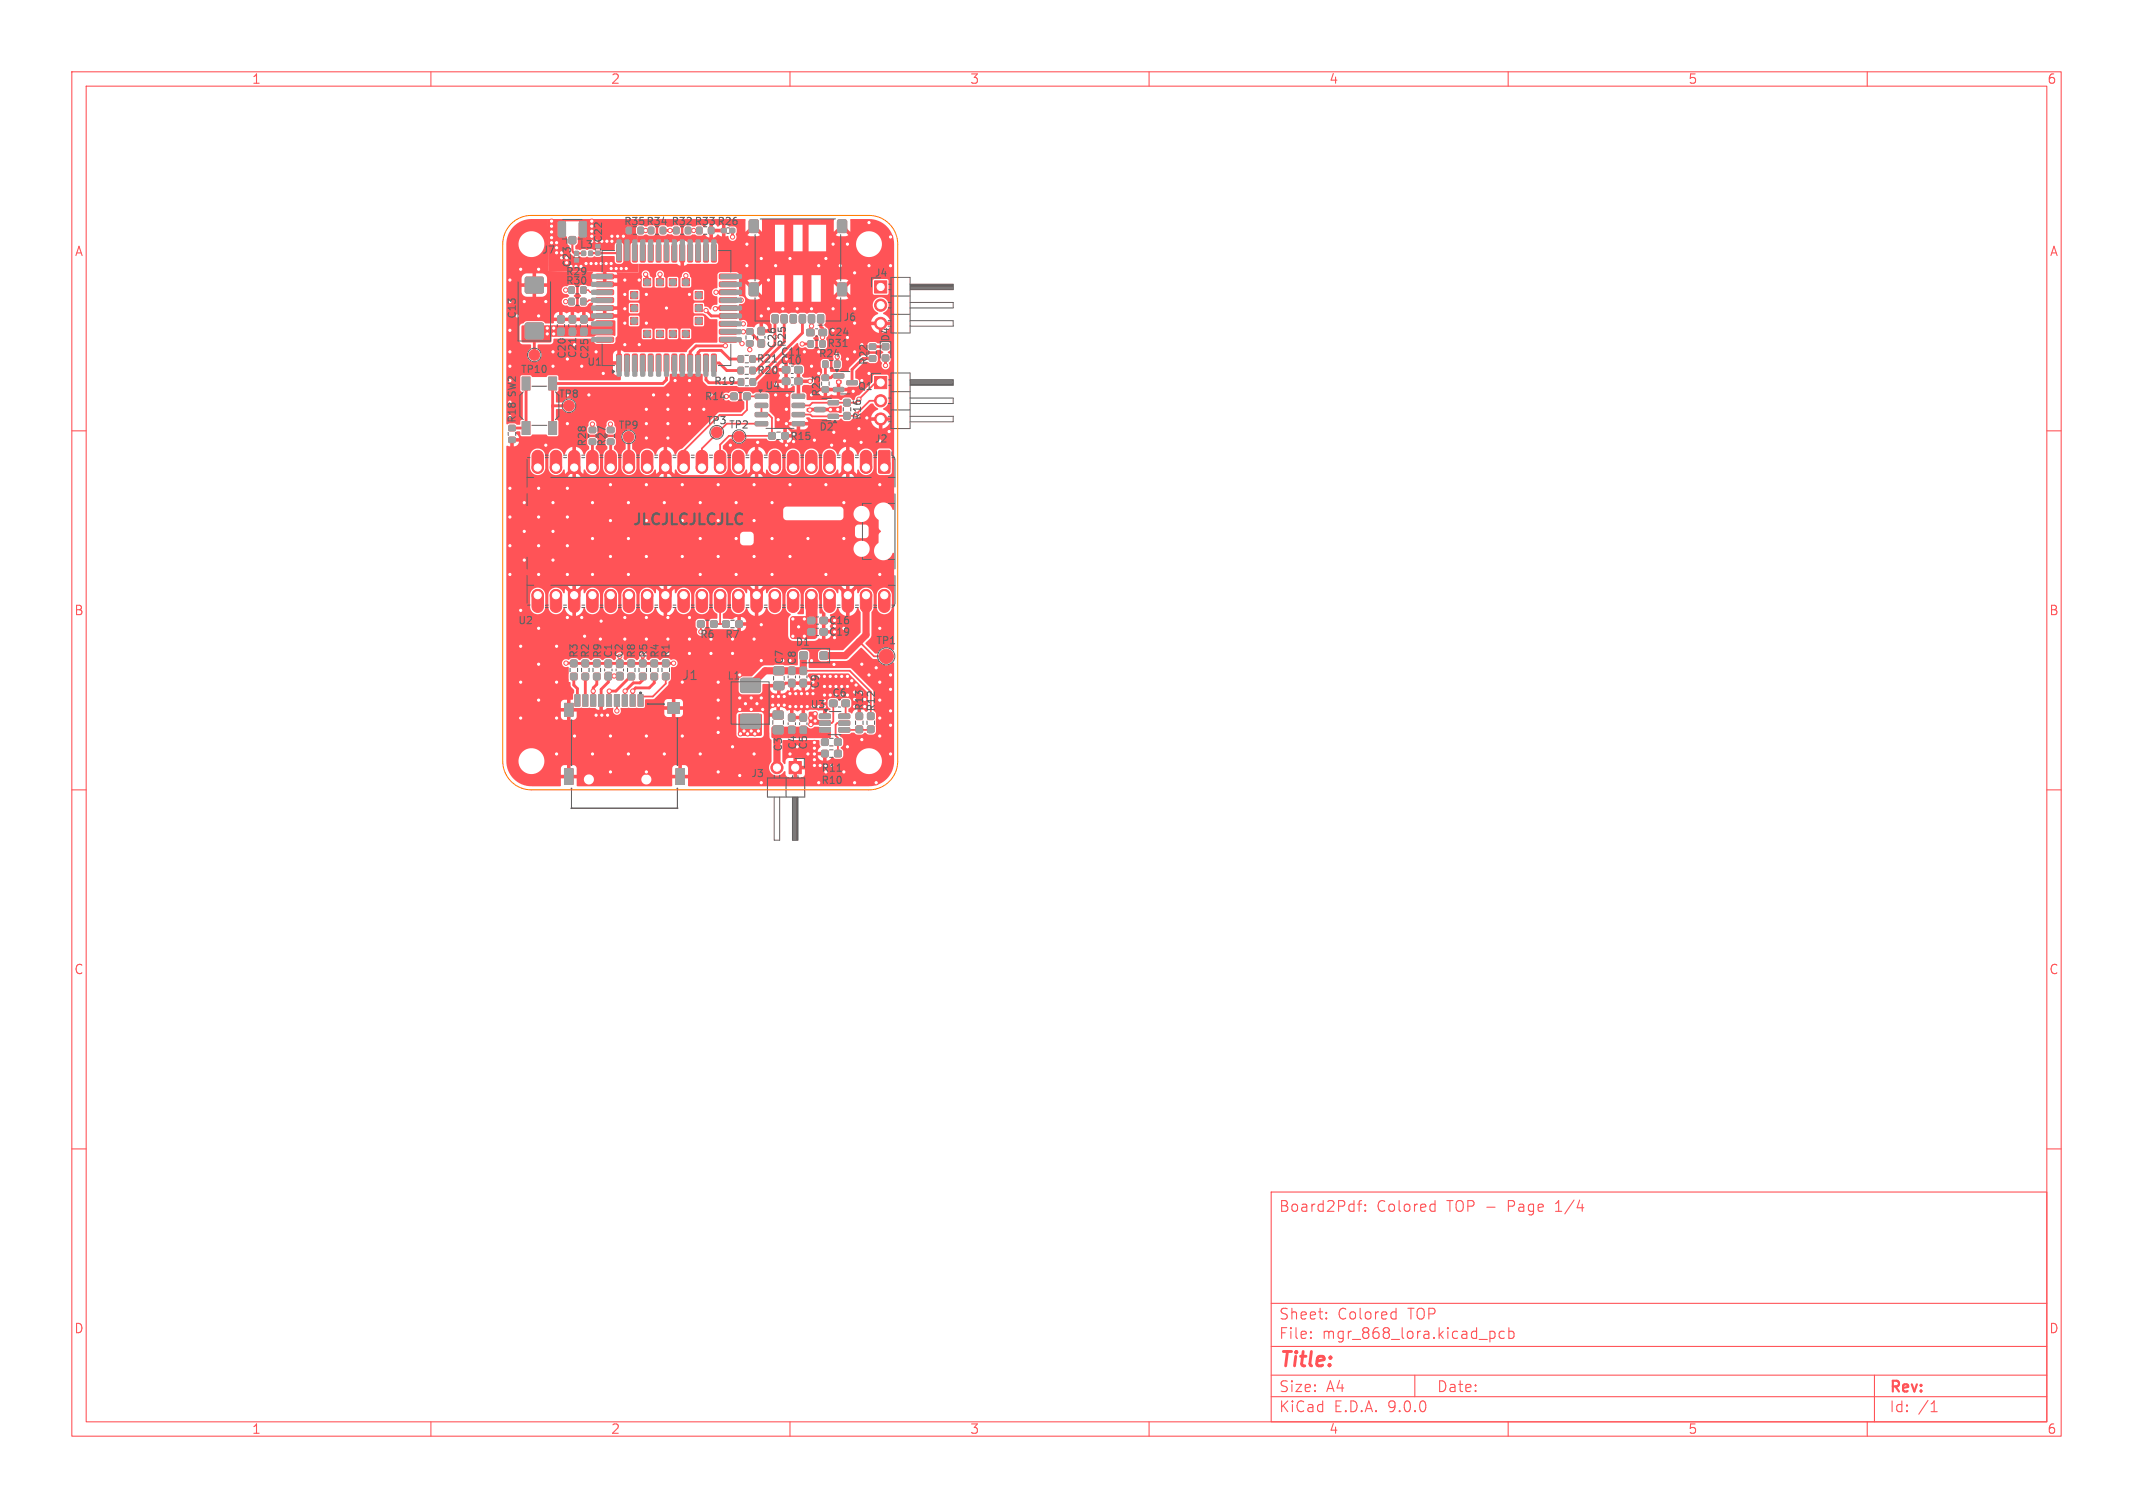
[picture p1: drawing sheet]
<svg xmlns="http://www.w3.org/2000/svg" width="297mm" height="210mm" viewBox="0 0 297 210" stroke-linecap="round" stroke-linejoin="round" font-family="sans-serif">
<defs><g id="words">
<text font-size="2.8" fill="#ff5357" x="178" y="190.9">Title:</text>
<text font-size="2.1" fill="#626262" x="88" y="73.2">JLCJLCJLCJLC</text>
<g font-size="2.1" fill="#ff5357">
<text x="178" y="169">Board2Pdf:</text>
<text x="191.7" y="169">Colored</text>
<text x="201.5" y="169">TOP -</text>
<text x="210.2" y="169">Page</text>
<text x="217" y="169">1/4</text>
<text x="178" y="184">Sheet:</text>
<text x="186.2" y="184">Colored</text>
<text x="196.1" y="184">TOP</text>
<text x="178" y="186.7">File:</text>
<text x="184.1" y="186.7">mgr_868_lora.kicad_pcb</text>
<text x="178" y="196.9">KiCad</text>
<text x="178" y="194.1">Size:</text>
<text x="184.7" y="194.1">A4</text>
<text x="185.7" y="196.9">E.D.A.</text>
<text x="193.3" y="196.9">9.0.0</text>
<text x="200" y="194.1">Date:</text>
<text x="263" y="194.3">Rev:</text>
<text x="263" y="196.9">Id:</text>
<text x="267.1" y="196.9">/1</text>
</g>
<g font-size="1.8" fill="#ff5357">
<text x="35" y="11.9">1</text>
<text x="85" y="11.9">2</text>
<text x="135" y="11.9">3</text>
<text x="185" y="11.9">4</text>
<text x="235" y="11.9">5</text>
<text x="285" y="11.9">6</text>
<text x="10.3" y="35.9">A</text>
<text x="285.4" y="35.9">A</text>
<text x="10.3" y="85.9">B</text>
<text x="285.3" y="85.9">B</text>
<text x="10.3" y="135.9">C</text>
<text x="285.3" y="135.9">C</text>
<text x="10.3" y="185.9">D</text>
<text x="285.3" y="185.9">D</text>
<text x="35" y="199.9">1</text>
<text x="85" y="199.9">2</text>
<text x="135" y="199.9">3</text>
<text x="185" y="199.9">4</text>
<text x="235" y="199.9">5</text>
<text x="285" y="199.9">6</text>
</g>
<text font-size="1.8" fill="#626262" x="94.9" y="94.9">J1</text>
<g font-size="1.4" fill="#626262">
<text x="75.4" y="35.5">J7</text>
<text x="80.7" y="34.8">L3</text>
<text x="84" y="33.9" transform="rotate(-90 84 33.9)">C22</text>
<text x="86.8" y="31.6">R35 R34 R32 R33 R26</text>
<text x="78.7" y="39.8">R30</text>
<text x="78.7" y="38.5">R29</text>
<text x="79.7" y="37.3" transform="rotate(-90 79.7 37.3)">C23</text>
<text x="121.7" y="38.7">J4</text>
<text x="72" y="44.5" transform="rotate(-90 72 44.5)">C13</text>
<text x="115.2" y="47">C24</text>
<text x="117.4" y="44.9">J6</text>
<text x="124" y="47.7" transform="rotate(-90 124 47.7)">D4</text>
<text x="72.4" y="52.1">TP10</text>
<text x="79" y="50" transform="rotate(-90 79 50)">C20</text>
<text x="80.4" y="50" transform="rotate(-90 80.4 50)">C21</text>
<text x="81.7" y="51.1">U1</text>
<text x="82.1" y="50.1" transform="rotate(-90 82.1 50.1)">C25</text>
<text x="99.3" y="53.8">R19</text>
<text x="105.3" y="50.7">R21 C10</text>
<text x="105.3" y="52.3">R20</text>
<text x="108.2" y="48.6" transform="rotate(-90 108.2 48.6)">C26</text>
<text x="108.6" y="49.7">C11</text>
<text x="109.6" y="48.4" transform="rotate(-90 109.6 48.4)">R25</text>
<text x="113.9" y="50">R24</text>
<text x="115.1" y="48.5">R31</text>
<text x="121" y="50.9" transform="rotate(-90 121 50.9)">R22</text>
<text x="72" y="59" transform="rotate(-90 72 59)">R18 SW2</text>
<text x="77.7" y="55.6">TP8</text>
<text x="86" y="59.9">TP9</text>
<text x="98" y="55.9">R14</text>
<text x="98.3" y="59.3">TP3</text>
<text x="101.4" y="59.9">TP2</text>
<text x="106.5" y="54.4">U4</text>
<text x="114.4" y="55.3" transform="rotate(-90 114.4 55.3)">R23</text>
<text x="119.4" y="54.5">Q1</text>
<text x="120.1" y="58.6" transform="rotate(-90 120.1 58.6)">R16</text>
<text x="81.8" y="62.3" transform="rotate(-90 81.8 62.3)">R28</text>
<text x="84.5" y="62.3" transform="rotate(-90 84.5 62.3)">R27</text>
<text x="109.9" y="61.5">R15</text>
<text x="114" y="60.2">D2</text>
<text x="121.7" y="61.8">J2</text>
<text x="72.1" y="87.1">U2</text>
<text x="97.4" y="89.1">R6</text>
<text x="100.9" y="89.1">R7</text>
<text x="115.3" y="87.1">C16</text>
<text x="115.3" y="88.7">C19</text>
<text x="121.9" y="89.9">TP1</text>
<text x="80.6" y="91.7" transform="rotate(-90 80.6 91.7)">R3</text>
<text x="82.2" y="91.7" transform="rotate(-90 82.2 91.7)">R2</text>
<text x="83.9" y="91.7" transform="rotate(-90 83.9 91.7)">R9</text>
<text x="85.4" y="91.7" transform="rotate(-90 85.4 91.7)">C1</text>
<text x="86.9" y="91.7" transform="rotate(-90 86.9 91.7)">C2</text>
<text x="88.6" y="91.7" transform="rotate(-90 88.6 91.7)">R8</text>
<text x="90.3" y="91.7" transform="rotate(-90 90.3 91.7)">R5</text>
<text x="91.9" y="91.7" transform="rotate(-90 91.9 91.7)">R4</text>
<text x="93.4" y="91.7" transform="rotate(-90 93.4 91.7)">R1</text>
<text x="101.3" y="94.8">L1</text>
<text x="109.2" y="92.6" transform="rotate(-90 109.2 92.6)">C7</text>
<text x="110.7" y="90.1">D1</text>
<text x="111" y="92.7" transform="rotate(-90 111 92.7)">C8</text>
<text x="112.8" y="98.8">U3</text>
<text x="114.2" y="96" transform="rotate(-90 114.2 96)">C9</text>
<text x="115.8" y="97.2">C6</text>
<text x="120.4" y="99.1" transform="rotate(-90 120.4 99.1)">R13</text>
<text x="122" y="99.2" transform="rotate(-90 122 99.2)">R12</text>
<text x="109.1" y="104.8" transform="rotate(-90 109.1 104.8)">C3</text>
<text x="111.1" y="104.5" transform="rotate(-90 111.1 104.5)">C4</text>
<text x="112.6" y="104.5" transform="rotate(-90 112.6 104.5)">C5</text>
<text x="114.3" y="107.7">R11</text>
<text x="104.5" y="108.4">J3</text>
<text x="114.3" y="109.4">R10</text>
</g>
</g></defs>
<g fill="none" stroke="#ff5357" stroke-width=".15">
<path d="M10 10h277v190h-277zM12 12h273v186h-273zM60 10v2M110 10v2M160 10v2M210 10v2M260 10v2M10 60h2M285 60h2M10 110h2M285 110h2M10 160h2"/>
<path d="M177 166h108v32h-108zM189 167.7h.6M189.6 167.2l-.3 .1-.1 .1v1.3M190.1 168.6h.1l-.1 .1M190.1 168.6h-.1l.1 .1M190.1 167.8v.1M190.1 168.6v.1M190.1 167.8h.1l-.1 .1M190.1 167.8h-.1l.1 .1M199.4 167.7l.4 .1M199.8 167.2v1.5M199.8 168.6l-.4 .1"/>
<path d="M285 160h2M60 198v2M110 198v2M160 198v2M177 194.5h108M177 191.5h108M177 187.5h108M177 181.5h108M182.5 186.3h.1l-.1 .1M182.5 186.3v.1M182.5 185.5v.1M182.5 185.5h.1l-.1 .1"/>
<path d="M184.7 183.6v.1M184.7 183.6h-.1l.1 .1M184.7 182.8v.1M184.7 182.8h-.1l.1 .1M194 182.7l.4 .1M194.4 182.2v1.5M194.4 183.6l-.4 .1M197 191.5v3M207.6 185.4h.3l.3 .3-.1 .6-.2 .1h-.3M209.5 185.5l-.5-.1-.3 .3v.4l.2 .2 .1 .1 .5-.1M210 198v2M210.1 185.5l.4-.1 .3 .3v.4l-.1 .2-.2 .1-.4-.1"/>
<path d="M210.1 184.9v1.5M260 198v2M261 191.5v6.5M268.9 196.6h.8M269 195.5l.3-.4v1.5"/>
</g>
<g fill="#ff5357" stroke="#ff5357" stroke-width=".14">
<path d="M109.8 99.5h.9v.9h-.9z"/>
<path d="M109.8 101.2h.9v.9h-.9z"/>
<path d="M81.1 93.8h.8v.8h-.8z"/>
<path d="M81.1 92h.8v.8h-.8z"/>
<path d="M104 47.5h.8v.7h-.8z"/>
<path d="M104 45.8h.8v.7h-.8z"/>
<path d="M87.5 93.8h.8v.8h-.8z"/>
<path d="M87.5 92h.8v.8h-.8z"/>
<path d="M122.9 47.9h.8v.7h-.8z"/>
<path d="M122.9 49.5h.8v.7h-.8z"/>
<path d="M79.2 41.6h.7v.8h-.7z"/>
<path d="M80.9 41.6h.7v.8h-.7z"/>
<path d="M88.9 96.8h.7v1.6h-.7z"/>
<path d="M87.7 96.8h.8v1.6h-.8z"/>
<path d="M86.6 96.8h.8v1.6h-.8z"/>
<path d="M85.5 96.8h.7v1.6h-.7z"/>
<path d="M84.4 96.8h.7v1.6h-.7z"/>
<path d="M83.3 96.8h.7v1.6h-.7z"/>
<path d="M82.3 96.8h.6v1.6h-.6z"/>
<path d="M81.1 96.8h.8v1.6h-.8z"/>
<path d="M80 96.8h.7v1.6h-.7z"/>
<path d="M93 97.9h1.6v1.5h-1.6z"/>
<path d="M78.6 98h1.2v1.8h-1.2z"/>
<path d="M78.6 107.1h1.2v2.2h-1.2z"/>
<path d="M94.1 107.1h1.2v2.2h-1.2z"/>
<path d="M83 35h.5v.5h-.5z"/>
<path d="M83 34.1h.5v.4h-.5z"/>
<path d="M115.3 57.7h1.4l.1 .5-.2 .1h-1.2l-.1-.2z"/>
<path d="M115.3 55.8h1.4l.1 .5-.2 .1h-1.2l-.1-.2z"/>
<path d="M113.5 56.8l1.3-.1 .1 .5-.2 .1h-1.2l-.1-.1z"/>
<path d="M100.5 31.8h.6v.6h-.6z"/>
<path d="M101.7 31.8h.6v.6h-.6z"/>
<path d="M97 31.7h.7v.8h-.7z"/>
<path d="M98.7 31.7h.7v.8h-.7z"/>
<path d="M105.6 47.4h.8v.9h-.8z"/>
<path d="M105.6 45.6h.8v1h-.8z"/>
<path d="M110.7 51.1h.9v.8h-.9z"/>
<path d="M109 51.1h.9v.8h-.9z"/>
<path d="M73.2 45h.2h2.2l.1 .2-.1 2h-.2h-2.2l-.1-.2z"/>
<path d="M73.2 38.6h.2h2.2l.1 .2-.1 2h-.2h-2.2l-.1-.2z"/>
<path d="M79.3 45.7h.8v1h-.8z"/>
<path d="M79.3 44h.8v.9h-.8z"/>
<path d="M107.7 99.1l.2-.1 1.1 .1 .1 .1-.1 .9-.2 .1-1.1-.1-.1-.2z"/>
<path d="M107.7 101.1h.2h1.1l.1 .2-.1 .9h-.2h-1.1l-.1-.2z"/>
<path d="M116.1 52.1h1.3l.1 .5-.1 .1-1.3-.1-.1-.1z"/>
<path d="M116.1 54h1.3l.1 .5-.1 .1-1.3-.1-.1-.1z"/>
<path d="M117.9 53h1.4l.1 .5-.2 .1h-1.2l-.1-.1z"/>
<path d="M82 35h.5v.6h-.5z"/>
<path d="M81 35h.5v.6h-.5z"/>
<path d="M72.7 58.7h1.1v1.8h-1.1z"/>
<path d="M72.7 52.5h1.1v1.8h-1.1z"/>
<path d="M76.4 58.7h1.1v1.8h-1.1z"/>
<path d="M76.4 52.5h1.1v1.8h-1.1z"/>
<path d="M80.9 45.7h.8v1h-.8z"/>
<path d="M80.9 44h.8v.9h-.8z"/>
<path d="M121.8 39.1h1.7v1.7h-1.7z"/>
<path d="M99 86.5h.8v.8h-.8z"/>
<path d="M97.2 86.5h.8v.8h-.8z"/>
<path d="M109.9 106.1h1.7v1.7h-1.7z"/>
<path d="M79.5 93.8h.8v.8h-.8z"/>
<path d="M79.5 92h.8v.8h-.8z"/>
<path d="M79.2 40h.7v.8h-.7z"/>
<path d="M80.9 40h.7v.8h-.7z"/>
<path d="M114.2 47.5h.7v.8h-.7z"/>
<path d="M112.5 47.5h.7v.8h-.7z"/>
<path d="M82.1 61.2h.8v.7h-.8z"/>
<path d="M82.1 59.5h.8v.7h-.8z"/>
<path d="M101.8 54.8h.8v.8h-.8z"/>
<path d="M103.6 54.8h.8v.8h-.8z"/>
<path d="M92.3 93.8h.8v.8h-.8z"/>
<path d="M92.3 92h.8v.8h-.8z"/>
<path d="M85.9 49.4l.5-.1 .1 .1 .1 2.2-.2 .2h-.4l-.1-.1z"/>
<path d="M87 49.4l.5-.1 .1 .1 .1 2.2-.2 .2h-.4l-.1-.1z"/>
<path d="M88.1 49.4l.5-.1 .1 .1v2.2l-.1 .2h-.4l-.1-.1z"/>
<path d="M89.2 49.4l.5-.1 .1 .1v2.2l-.1 .2h-.4l-.1-.1z"/>
<path d="M90.3 49.4l.5-.1 .1 .1v2.2l-.1 .2h-.4l-.1-.1z"/>
<path d="M91.4 49.4l.5-.1 .1 .1v2.2l-.1 .2h-.4l-.1-.1z"/>
<path d="M92.5 49.4l.5-.1 .1 .1v2.2l-.1 .2h-.4l-.1-.1z"/>
<path d="M93.6 49.4l.5-.1 .1 .1 .1 2.2-.2 .2h-.4l-.1-.1z"/>
<path d="M94.7 49.4l.5-.1 .1 .1 .1 2.2-.2 .2h-.4l-.1-.1z"/>
<path d="M95.8 49.4l.5-.1 .1 .1v2.2l-.1 .2h-.4l-.1-.1z"/>
<path d="M96.9 49.4l.5-.1 .1 .1v2.2l-.1 .2h-.4l-.1-.1z"/>
<path d="M98 49.4l.5-.1 .1 .1v2.2l-.1 .2h-.4l-.1-.1z"/>
<path d="M99.1 49.4l.5-.1 .1 .1v2.2l-.1 .2h-.4l-.1-.1z"/>
<path d="M100.2 47h2.3l.2 .1-.1 .4-.1 .2-2.2-.1-.2-.1z"/>
<path d="M100.2 45.9h2.3l.2 .1-.1 .4-.1 .2-2.2-.1-.2-.1z"/>
<path d="M100.2 44.8h2.3l.2 .1-.1 .4-.1 .2-2.2-.1-.2-.1z"/>
<path d="M100.2 43.7h2.3l.2 .1-.1 .4-.1 .2-2.2-.1-.2-.1z"/>
<path d="M100.2 42.6h2.3l.2 .1-.1 .4-.1 .2-2.2-.1-.2-.1z"/>
<path d="M100.2 41.5h2.3l.2 .1-.1 .4-.1 .2-2.2-.1-.2-.1z"/>
<path d="M100.2 40.4h2.3l.2 .1-.1 .4-.1 .2-2.2-.1-.2-.1z"/>
<path d="M100.2 39.3h2.3l.2 .1-.1 .4-.1 .2-2.2-.1-.2-.1z"/>
<path d="M100.2 38.2h2.3l.2 .1-.1 .4-.1 .2-2.2-.1-.2-.1z"/>
<path d="M99.1 34.1l.5-.1 .1 .1v2.2l-.1 .2h-.4l-.1-.1z"/>
<path d="M98 34.1l.5-.1 .1 .1v2.2l-.1 .2h-.4l-.1-.1z"/>
<path d="M96.9 34.1l.5-.1 .1 .1v2.2l-.1 .2h-.4l-.1-.1z"/>
<path d="M95.8 34.1l.5-.1 .1 .1v2.2l-.1 .2h-.4l-.1-.1z"/>
<path d="M94.7 34.1l.5-.1 .1 .1 .1 2.2-.2 .2h-.4l-.1-.1z"/>
<path d="M93.6 34.1l.5-.1 .1 .1 .1 2.2-.2 .2h-.4l-.1-.1z"/>
<path d="M92.5 34.1l.5-.1 .1 .1v2.2l-.1 .2h-.4l-.1-.1z"/>
<path d="M91.4 34.1l.5-.1 .1 .1v2.2l-.1 .2h-.4l-.1-.1z"/>
<path d="M90.3 34.1l.5-.1 .1 .1v2.2l-.1 .2h-.4l-.1-.1z"/>
<path d="M89.2 34.1l.5-.1 .1 .1v2.2l-.1 .2h-.4l-.1-.1z"/>
<path d="M88.1 34.1l.5-.1 .1 .1v2.2l-.1 .2h-.4l-.1-.1z"/>
<path d="M87 34.1l.5-.1 .1 .1 .1 2.2-.2 .2h-.4l-.1-.1z"/>
<path d="M85.9 34.1l.5-.1 .1 .1 .1 2.2-.2 .2h-.4l-.1-.1z"/>
<path d="M83 38.2h2.3l.1 .1v.4l-.1 .2-2.2-.1-.2-.1z"/>
<path d="M83 39.3h2.3l.1 .1v.4l-.1 .2-2.2-.1-.2-.1z"/>
<path d="M83 40.4h2.3l.1 .1v.4l-.1 .2-2.2-.1-.2-.1z"/>
<path d="M83 41.5h2.3l.1 .1v.4l-.1 .2-2.2-.1-.2-.1z"/>
<path d="M83 42.6h2.3l.1 .1v.4l-.1 .2-2.2-.1-.2-.1z"/>
<path d="M83 43.7h2.3l.1 .1v.4l-.1 .2-2.2-.1-.2-.1z"/>
<path d="M83 44.8h2.3l.1 .1v.4l-.1 .2-2.2-.1-.2-.1z"/>
<path d="M83 45.9h2.3l.1 .1v.4l-.1 .2-2.2-.1-.2-.1z"/>
<path d="M83 47h2.3l.1 .1v.4l-.1 .2-2.2-.1-.2-.1z"/>
<path d="M89.6 46h1v1h-1z"/>
<path d="M91.4 46h1v1h-1z"/>
<path d="M93.2 46h1v1h-1z"/>
<path d="M95 46h1v1h-1z"/>
<path d="M96.8 44.2h1v1h-1z"/>
<path d="M96.8 42.4h1v1h-1z"/>
<path d="M96.8 40.6h1v1h-1z"/>
<path d="M95 38.8h1v1h-1z"/>
<path d="M93.2 38.8h1v1h-1z"/>
<path d="M91.4 38.8h1v1h-1z"/>
<path d="M89.6 38.8h1v1h-1z"/>
<path d="M87.8 40.6h1v1h-1z"/>
<path d="M87.8 42.4h1v1h-1z"/>
<path d="M87.8 44.2h1v1h-1z"/>
<path d="M93.8 31.7h.7v.8h-.7z"/>
<path d="M95.5 31.7h.7v.8h-.7z"/>
<path d="M104.5 52.8h.7v.8h-.7z"/>
<path d="M102.8 52.8h.7v.8h-.7z"/>
<path d="M122.4 62.7h1.3l.2 .1v2.3a.8 .8 0 0 1-.7 .8 .8 .8 0 0 1-.9-.7v-2.3z"/>
<path d="M122.4 64.4h1.5v1.5h-1.5z"/>
<path d="M120.1 62.9a.8 .8 0 0 1 .8-.1 .8 .8 0 0 1 .5 .7v1.6a.8 .8 0 0 1-.8 .8 .8 .8 0 0 1-.8-.8v-1.8z"/>
<path d="M117.4 63a.8 .8 0 0 1 .9-.2 .8 .8 0 0 1 .6 .7l-.1 2.3-.2 .1h-1.2l-.2-.2v-2.2z"/>
<path d="M117.4 64.6a.8 .8 0 0 1 .9-.2 .8 .8 0 0 1 .5 .7v.6v.2h-1.4l-.1-.2-.1-.6z"/>
<path d="M115 62.9a.8 .8 0 0 1 .9-.1 .8 .8 0 0 1 .4 .7v1.6a.8 .8 0 0 1-.8 .8 .8 .8 0 0 1-.8-.8v-1.8z"/>
<path d="M112.5 62.9a.8 .8 0 0 1 .8-.1 .8 .8 0 0 1 .5 .7v1.6a.8 .8 0 0 1-.8 .8 .8 .8 0 0 1-.8-.8v-1.8z"/>
<path d="M109.8 63a.8 .8 0 0 1 .9-.2 .8 .8 0 0 1 .5 .7v1.6a.8 .8 0 0 1-.8 .8 .8 .8 0 0 1-.8-.8v-1.6z"/>
<path d="M107.4 62.9a.8 .8 0 0 1 .8-.1 .8 .8 0 0 1 .5 .7v1.6a.8 .8 0 0 1-.8 .8 .8 .8 0 0 1-.8-.8v-1.8z"/>
<path d="M104.7 63a.8 .8 0 0 1 .9-.2 .8 .8 0 0 1 .6 .7l-.1 2.3-.2 .1h-1.2l-.2-.2v-2.2z"/>
<path d="M104.7 64.6a.8 .8 0 0 1 .9-.2 .8 .8 0 0 1 .5 .7v.6v.2h-1.4l-.1-.2-.1-.6z"/>
<path d="M102.3 62.9a.8 .8 0 0 1 .9-.1 .8 .8 0 0 1 .4 .7v1.6a.8 .8 0 0 1-.8 .8 .8 .8 0 0 1-.8-.8v-1.8z"/>
<path d="M99.6 63a.8 .8 0 0 1 .9-.2 .8 .8 0 0 1 .6 .7v1.6a.8 .8 0 0 1-.8 .8 .8 .8 0 0 1-.8-.8v-1.6z"/>
<path d="M97.2 62.9a.8 .8 0 0 1 .9-.1 .8 .8 0 0 1 .4 .7v1.6a.8 .8 0 0 1-.8 .8 .8 .8 0 0 1-.8-.8l.1-1.8z"/>
<path d="M94.7 62.9a.8 .8 0 0 1 .8-.1 .8 .8 0 0 1 .5 .7v1.6a.8 .8 0 0 1-.8 .8 .8 .8 0 0 1-.8-.8v-1.8z"/>
<path d="M92 63a.8 .8 0 0 1 .9-.2 .8 .8 0 0 1 .6 .7l-.1 2.3-.2 .1h-1.2l-.1-.2v-2.2z"/>
<path d="M92 64.6a.8 .8 0 0 1 .9-.2 .8 .8 0 0 1 .5 .7v.6v.2h-1.4l-.1-.2v-.6z"/>
<path d="M89.6 62.9a.8 .8 0 0 1 .9-.1 .8 .8 0 0 1 .4 .7v1.6a.8 .8 0 0 1-.8 .8 .8 .8 0 0 1-.8-.8v-1.8z"/>
<path d="M86.9 63a.8 .8 0 0 1 .9-.2 .8 .8 0 0 1 .6 .7v1.6a.8 .8 0 0 1-.8 .8 .8 .8 0 0 1-.8-.8v-1.6z"/>
<path d="M84.5 62.9a.8 .8 0 0 1 .9-.1 .8 .8 0 0 1 .4 .7v1.6a.8 .8 0 0 1-.8 .8 .8 .8 0 0 1-.8-.8l.1-1.8z"/>
<path d="M81.9 63a.8 .8 0 0 1 .9-.2 .8 .8 0 0 1 .5 .7v1.6a.8 .8 0 0 1-.8 .8 .8 .8 0 0 1-.8-.8v-1.6z"/>
<path d="M79.4 62.9a.8 .8 0 0 1 .9-.1 .8 .8 0 0 1 .4 .7v2.3l-.2 .1h-1.3v-.2v-2.3z"/>
<path d="M79.4 64.5a.8 .8 0 0 1 .9-.1 .8 .8 0 0 1 .4 .7v.6v.2h-1.5v-.2v-.7z"/>
<path d="M76.8 63a.8 .8 0 0 1 .9-.2 .8 .8 0 0 1 .5 .7v1.6a.8 .8 0 0 1-.8 .8 .8 .8 0 0 1-.8-.8v-1.6z"/>
<path d="M74.4 62.9a.8 .8 0 0 1 .8-.1 .8 .8 0 0 1 .5 .7v1.6a.8 .8 0 0 1-.8 .8 .8 .8 0 0 1-.8-.8v-1.8z"/>
<path d="M74.4 82.3a.8 .8 0 0 1 .8-.1 .8 .8 0 0 1 .5 .7v1.6a.8 .8 0 0 1-.8 .8 .8 .8 0 0 1-.8-.8v-1.8z"/>
<path d="M76.8 82.4a.8 .8 0 0 1 .9-.3 .8 .8 0 0 1 .5 .8v1.6a.8 .8 0 0 1-.8 .8 .8 .8 0 0 1-.8-.8v-1.6z"/>
<path d="M79.2 82.2l.2-.1h1.3v.2v.6a.8 .8 0 0 1-.7 .8 .79 .79 0 0 1-.8-.8z"/>
<path d="M79.2 82.2l.2-.1h1.1l.2 .1v2.3a.8 .8 0 0 1-.7 .8 .79 .79 0 0 1-.8-.8z"/>
<path d="M81.9 82.4a.8 .8 0 0 1 .9-.3 .8 .8 0 0 1 .5 .8v1.6a.8 .8 0 0 1-.8 .8 .8 .8 0 0 1-.8-.8v-1.6z"/>
<path d="M84.5 82.3a.8 .8 0 0 1 .9-.1 .8 .8 0 0 1 .4 .7v1.6a.8 .8 0 0 1-.8 .8 .8 .8 0 0 1-.8-.8l.1-1.8z"/>
<path d="M86.9 82.4a.8 .8 0 0 1 .9-.3 .8 .8 0 0 1 .6 .8v1.6a.8 .8 0 0 1-.8 .8 .8 .8 0 0 1-.8-.8v-1.6z"/>
<path d="M89.5 82.4a.8 .8 0 0 1 .9-.3 .8 .8 0 0 1 .5 .8v1.6a.8 .8 0 0 1-.8 .8 .8 .8 0 0 1-.8-.8v-1.6z"/>
<path d="M91.9 82.1h1.5v.2l.1 .6a.8 .8 0 0 1-.8 .8 .8 .8 0 0 1-.8-.7v-.7z"/>
<path d="M91.9 82.1h1.3l.2 .1 .1 2.3a.8 .8 0 0 1-.8 .8 .8 .8 0 0 1-.8-.7v-2.3z"/>
<path d="M94.6 82.4a.8 .8 0 0 1 .9-.3 .8 .8 0 0 1 .5 .8v1.6a.8 .8 0 0 1-.8 .8 .8 .8 0 0 1-.8-.8v-1.6z"/>
<path d="M97.1 82.4a.8 .8 0 0 1 .9-.3 .8 .8 0 0 1 .5 .8v1.6a.8 .8 0 0 1-.8 .8 .8 .8 0 0 1-.8-.8v-1.6z"/>
<path d="M99.6 82.4a.8 .8 0 0 1 .9-.3 .8 .8 0 0 1 .6 .8v1.6a.8 .8 0 0 1-.8 .8 .8 .8 0 0 1-.8-.8v-1.6z"/>
<path d="M102.2 82.4a.8 .8 0 0 1 .9-.3 .8 .8 0 0 1 .5 .8v1.6a.8 .8 0 0 1-.8 .8 .8 .8 0 0 1-.8-.8v-1.6z"/>
<path d="M104.6 82.2l.1-.1h1.4v.2l.1 .6a.8 .8 0 0 1-.8 .8 .8 .8 0 0 1-.8-.7z"/>
<path d="M104.6 82.2l.1-.1h1.2l.2 .1 .1 2.3a.8 .8 0 0 1-.8 .8 .8 .8 0 0 1-.8-.7z"/>
<path d="M107.3 82.4a.8 .8 0 0 1 .9-.3 .8 .8 0 0 1 .5 .8v1.6a.8 .8 0 0 1-.8 .8 .8 .8 0 0 1-.8-.8v-1.6z"/>
<path d="M109.8 82.4a.8 .8 0 0 1 .9-.3 .8 .8 0 0 1 .5 .8v1.6a.8 .8 0 0 1-.8 .8 .8 .8 0 0 1-.8-.8v-1.6z"/>
<path d="M112.3 82.4a.8 .8 0 0 1 .9-.3 .8 .8 0 0 1 .6 .8v1.6a.8 .8 0 0 1-.8 .8 .8 .8 0 0 1-.8-.8v-1.6z"/>
<path d="M115 82.3a.8 .8 0 0 1 .9-.1 .8 .8 0 0 1 .4 .7v1.6a.8 .8 0 0 1-.8 .8 .8 .8 0 0 1-.8-.8v-1.8z"/>
<path d="M117.3 82.2l.1-.1h1.4v.2l.1 .6a.8 .8 0 0 1-.8 .8 .8 .8 0 0 1-.8-.7z"/>
<path d="M117.3 82.2l.1-.1h1.2l.2 .1 .1 2.3a.8 .8 0 0 1-.8 .8 .8 .8 0 0 1-.8-.7z"/>
<path d="M120 82.4a.8 .8 0 0 1 .9-.3 .8 .8 0 0 1 .5 .8v1.6a.8 .8 0 0 1-.8 .8 .8 .8 0 0 1-.8-.8v-1.6z"/>
<path d="M122.5 82.4a.8 .8 0 0 1 .9-.3 .8 .8 0 0 1 .5 .8v1.6a.8 .8 0 0 1-.8 .8 .8 .8 0 0 1-.8-.8v-1.6z"/>
<path d="M110.7 52.7h.9v.8h-.9z"/>
<path d="M109 52.7h.9v.8h-.9z"/>
<path d="M89.1 93.8h.8v.8h-.8z"/>
<path d="M89.1 92h.8v.8h-.8z"/>
<path d="M112.5 86h.9v.8h-.9z"/>
<path d="M114.2 86h1v.8h-1z"/>
<path d="M90.7 93.8h.8v.8h-.8z"/>
<path d="M90.7 92h.8v.8h-.8z"/>
<path d="M104.5 49.6h.6v.8h-.6z"/>
<path d="M102.8 49.6h.7v.8h-.7z"/>
<path d="M82.7 93.8h.8v.8h-.8z"/>
<path d="M82.7 92h.8v.8h-.8z"/>
<path d="M84.3 92h.8v.9h-.8z"/>
<path d="M84.3 93.7h.8v.9h-.8z"/>
<path d="M116.3 102.9h.8v.9h-.8z"/>
<path d="M114.4 102.9h.9v.9h-.9z"/>
<path d="M114.5 52.3h.8v.6h-.8z"/>
<path d="M114.5 53.9h.8v.7h-.8z"/>
<path d="M105.2 54.9h1.6l.1 .5-.2 .1h-1.5l-.1-.2z"/>
<path d="M105.2 56.2h1.6l.1 .5-.2 .1h-1.5l-.1-.2z"/>
<path d="M105.2 57.5l1.6-.1 .1 .5-.2 .1h-1.5l-.1-.1z"/>
<path d="M105.2 58.7h1.6l.1 .5-.2 .1h-1.5l-.1-.1z"/>
<path d="M110.3 58.7h1.7v.5l-.1 .1h-1.5l-.1-.1z"/>
<path d="M110.3 57.5l1.7-.1v.5l-.1 .1h-1.5l-.1-.1z"/>
<path d="M110.3 56.2h1.7v.5l-.1 .1h-1.5l-.1-.2z"/>
<path d="M110.3 54.9h1.7v.5l-.1 .1h-1.5l-.1-.2z"/>
<path d="M70.9 59.3h.8v.7h-.8z"/>
<path d="M70.9 60.9h.8v.7h-.8z"/>
<path d="M104.5 51.2h.6v.8h-.6z"/>
<path d="M102.8 51.2h.7v.8h-.7z"/>
<path d="M80 35h.5v.5h-.5z"/>
<path d="M80 36h.5v.5h-.5z"/>
<path d="M121.8 52.4h1.7v1.7h-1.7z"/>
<path d="M85.9 92h.8v.9h-.8z"/>
<path d="M85.9 93.7h.8v.9h-.8z"/>
<path d="M102.5 86.5h.8v.8h-.8z"/>
<path d="M100.7 86.5h.8v.8h-.8z"/>
<path d="M109.8 94.7h.9v.9h-.9z"/>
<path d="M109.8 92.9h.9v1h-.9z"/>
<path d="M114.4 104.5h.9v.9h-.9z"/>
<path d="M116.3 104.5h.8v.9h-.8z"/>
<path d="M121.1 47.9h.8v.7h-.8z"/>
<path d="M121.1 49.6h.8v.7h-.8z"/>
<path d="M119.2 99.3h.9v.9h-.9z"/>
<path d="M119.2 101.1h.9v.9h-.9z"/>
<path d="M114.1 99.5l1.4-.1 .1 .2v.4l-.1 .1h-1.3l-.1-.2z"/>
<path d="M114.1 100.4h1.4l.1 .1v.4l-.1 .1h-1.3l-.1-.1z"/>
<path d="M114.1 101.4l1.4-.1 .1 .2v.4l-.1 .1h-1.3l-.1-.2z"/>
<path d="M116.8 101.4l1.4-.1 .1 .2v.4l-.1 .1h-1.3l-.1-.2z"/>
<path d="M116.8 100.4h1.4l.1 .1v.4l-.1 .1h-1.3l-.1-.1z"/>
<path d="M116.8 99.5l1.4-.1 .1 .2v.4l-.1 .1h-1.3l-.1-.2z"/>
<path d="M114.1 45.9h.9v.8h-.9z"/>
<path d="M112.4 45.9h.9v.8h-.9z"/>
<path d="M111.4 94.7h.9v.9h-.9z"/>
<path d="M111.4 92.9h.9v1h-.9z"/>
<path d="M107.1 60.3h.8v.8h-.8z"/>
<path d="M108.9 60.3h.8v.8h-.8z"/>
<path d="M112.5 87.6h.9v.8h-.9z"/>
<path d="M114.2 87.6h1v.8h-1z"/>
<path d="M107.8 95l.2-.1 1.1 .1 .1 .2-.1 .8-.2 .1-1.1-.1-.1-.2z"/>
<path d="M107.8 92.9l.2-.1 1.1 .1 .1 .2-.1 .8-.2 .1-1.1-.1-.1-.1z"/>
<path d="M79.3 33l.1-.1 .7 .1 .1 .2-.1 .7-.1 .1-.7-.1-.1-.2z"/>
<path d="M77.8 30.9l.7-.1 .2 .2v1.8l-.1 .2h-.7l-.2-.1z"/>
<path d="M80.7 30.9l.8-.1 .2 .2v1.8l-.2 .2h-.6l-.2-.1z"/>
<path d="M114.2 90.8h.2h.8v.2v.8l-.2 .1-.8-.1-.1-.2z"/>
<path d="M111.4 90.8h.2h.8v.2v.8l-.2 .1-.8-.1-.1-.2z"/>
<path d="M88.9 31.7h.7v.8h-.7z"/>
<path d="M87.2 31.7h.7v.8h-.7z"/>
<path d="M84.6 61.2h.8v.7h-.8z"/>
<path d="M84.6 59.5h.8v.7h-.8z"/>
<path d="M111.4 99.5h.9v.9h-.9z"/>
<path d="M111.4 101.2h.9v.9h-.9z"/>
<path d="M92 31.7h.7v.8h-.7z"/>
<path d="M90.3 31.7h.7v.8h-.7z"/>
<path d="M113.9 43.9h.8v1h-.8z"/>
<path d="M111.3 43.9h.8v1h-.8z"/>
<path d="M108.8 43.9h.8v1h-.8z"/>
<path d="M112.6 43.9h.8v1h-.8z"/>
<path d="M110.1 43.9h.7v1h-.7z"/>
<path d="M107.5 43.9h.8v1h-.8z"/>
<path d="M116.7 39.5l1-.1 .2 .2v1.4l-.2 .2h-.9l-.2-.2z"/>
<path d="M116.7 30.7l1-.1 .2 .2v1.4l-.2 .2h-.9l-.2-.2z"/>
<path d="M104.4 39.5l1-.1 .2 .2v1.4l-.2 .2h-.9l-.2-.2z"/>
<path d="M104.4 30.7l1-.1 .2 .2v1.4l-.2 .2h-.9l-.2-.2z"/>
<path d="M116.2 50.3h.7v.8h-.7z"/>
<path d="M114.6 50.3h.7v.8h-.7z"/>
<path d="M103.2 99.6l.2-.1h2.4l.1 .3-.1 1.5-.2 .2-2.4-.1-.1-.2z"/>
<path d="M103.2 94.6l.2-.1h2.4l.1 .3-.1 1.5-.2 .2-2.4-.1-.1-.2z"/>
<path d="M77.7 45.7h.8v1h-.8z"/>
<path d="M77.7 44h.8v.9h-.8z"/>
<path d="M117.5 55.7h.8v.8h-.8z"/>
<path d="M117.5 57.5h.8v.8h-.8z"/>
<path d="M120.8 101.1h.9v.9h-.9z"/>
<path d="M120.8 99.3h.9v.9h-.9z"/>
<path d="M117.3 97.5h.9v.9h-.9z"/>
<path d="M115.6 97.5h.9v.9h-.9z"/>
<circle cx="87.5" cy="60.8" r=".75"/>
<circle cx="122.6" cy="42.5" r=".85"/>
<circle cx="122.6" cy="45" r=".85"/>
<circle cx="108.2" cy="106.9" r=".85"/>
<circle cx="74.4" cy="49.4" r=".75"/>
<circle cx="79.2" cy="56.5" r=".75"/>
<circle cx="99.8" cy="60.2" r=".75"/>
<circle cx="120.6" cy="65.1" r=".8"/>
<circle cx="115.5" cy="65.1" r=".8"/>
<circle cx="113" cy="65.1" r=".8"/>
<circle cx="110.4" cy="65.1" r=".8"/>
<circle cx="107.9" cy="65.1" r=".8"/>
<circle cx="102.8" cy="65.1" r=".8"/>
<circle cx="100.3" cy="65.1" r=".8"/>
<circle cx="97.7" cy="65.1" r=".8"/>
<circle cx="95.2" cy="65.1" r=".8"/>
<circle cx="90.1" cy="65.1" r=".8"/>
<circle cx="87.6" cy="65.1" r=".8"/>
<circle cx="85" cy="65.1" r=".8"/>
<circle cx="82.5" cy="65.1" r=".8"/>
<circle cx="77.4" cy="65.1" r=".8"/>
<circle cx="74.9" cy="65.1" r=".8"/>
<circle cx="74.9" cy="82.9" r=".8"/>
<circle cx="77.4" cy="82.9" r=".8"/>
<circle cx="82.5" cy="82.9" r=".8"/>
<circle cx="85" cy="82.9" r=".8"/>
<circle cx="87.6" cy="82.9" r=".8"/>
<circle cx="90.1" cy="82.9" r=".8"/>
<circle cx="95.2" cy="82.9" r=".8"/>
<circle cx="97.7" cy="82.9" r=".8"/>
<circle cx="100.3" cy="82.9" r=".8"/>
<circle cx="102.8" cy="82.9" r=".8"/>
<circle cx="107.9" cy="82.9" r=".8"/>
<circle cx="110.4" cy="82.9" r=".8"/>
<circle cx="113" cy="82.9" r=".8"/>
<circle cx="115.5" cy="82.9" r=".8"/>
<circle cx="120.6" cy="82.9" r=".8"/>
<circle cx="123.1" cy="82.9" r=".8"/>
<circle cx="122.6" cy="55.8" r=".85"/>
<circle cx="122.6" cy="58.4" r=".85"/>
<circle cx="123.4" cy="91.4" r="1"/>
<circle cx="102.9" cy="60.8" r=".75"/>
<circle cx="75" cy="68" r=".3"/>
<circle cx="75" cy="72" r=".3"/>
<circle cx="77" cy="51" r=".3"/>
<circle cx="117.2" cy="94.2" r=".3"/>
<circle cx="79" cy="59" r=".3"/>
<circle cx="114" cy="109" r=".3"/>
<circle cx="113" cy="51" r=".3"/>
<circle cx="90" cy="102.5" r=".3"/>
<circle cx="72.5" cy="90" r=".3"/>
<circle cx="78.2" cy="35.2" r=".3"/>
<circle cx="113" cy="43" r=".3"/>
<circle cx="111.6" cy="96.6" r=".3"/>
<circle cx="124" cy="99" r=".3"/>
<circle cx="114.8" cy="94.2" r=".3"/>
<circle cx="83" cy="49" r=".3"/>
<circle cx="83" cy="36.7" r=".3"/>
<circle cx="95" cy="67.5" r=".3"/>
<circle cx="72.5" cy="85" r=".3"/>
<circle cx="77" cy="49" r=".3"/>
<circle cx="80.2" cy="37.1" r=".3"/>
<circle cx="119" cy="45" r=".3"/>
<circle cx="110.8" cy="98.4" r=".3"/>
<circle cx="79" cy="86" r=".3"/>
<circle cx="113.2" cy="96.6" r=".3"/>
<circle cx="106.2" cy="98.8" r=".3"/>
<circle cx="83.7" cy="86.5" r=".3"/>
<circle cx="77.5" cy="100" r=".3"/>
<circle cx="122.5" cy="97.5" r=".3"/>
<circle cx="112" cy="49" r=".3"/>
<circle cx="71" cy="68" r=".3"/>
<circle cx="96" cy="91" r=".3"/>
<circle cx="114.8" cy="96.8" r=".3"/>
<circle cx="106" cy="109" r=".3"/>
<circle cx="107.6" cy="98.2" r=".3"/>
<circle cx="79" cy="68" r=".3"/>
<circle cx="82.5" cy="70" r=".3"/>
<circle cx="90" cy="61" r=".3"/>
<circle cx="82.5" cy="80" r=".3"/>
<circle cx="118" cy="104" r=".3"/>
<circle cx="85.5" cy="94.1" r=".3"/>
<circle cx="119" cy="109" r=".3"/>
<circle cx="87" cy="89" r=".3"/>
<circle cx="122.5" cy="95" r=".3"/>
<circle cx="100" cy="67.5" r=".3"/>
<circle cx="124" cy="94" r=".3"/>
<circle cx="79" cy="80" r=".3"/>
<circle cx="117.5" cy="87.5" r=".3"/>
<circle cx="114" cy="37" r=".3"/>
<circle cx="107.5" cy="80" r=".3"/>
<circle cx="107.5" cy="70" r=".3"/>
<circle cx="120" cy="103" r=".3"/>
<circle cx="77.5" cy="33.8" r=".3"/>
<circle cx="87" cy="43" r=".3"/>
<circle cx="92.8" cy="42.9" r=".3"/>
<circle cx="109.5" cy="59" r=".3"/>
<circle cx="86" cy="32.9" r=".3"/>
<circle cx="104" cy="37" r=".3"/>
<circle cx="82.5" cy="105" r=".3"/>
<circle cx="85" cy="67.5" r=".3"/>
<circle cx="116.4" cy="95.6" r=".3"/>
<circle cx="73" cy="74" r=".3"/>
<circle cx="107.6" cy="97" r=".3"/>
<circle cx="116.8" cy="53.2" r=".3"/>
<circle cx="105" cy="89" r=".3"/>
<circle cx="104.6" cy="98.8" r=".3"/>
<circle cx="86.5" cy="37.4" r=".3"/>
<circle cx="90" cy="45" r=".3"/>
<circle cx="105" cy="72.5" r=".3"/>
<circle cx="114.8" cy="97.6" r=".3"/>
<circle cx="75" cy="87.5" r=".3"/>
<circle cx="124" cy="37" r=".3"/>
<circle cx="82.3" cy="36.7" r=".3"/>
<circle cx="119" cy="49" r=".3"/>
<circle cx="77.5" cy="105" r=".3"/>
<circle cx="121" cy="52" r=".3"/>
<circle cx="116.4" cy="94.2" r=".3"/>
<circle cx="93" cy="59" r=".3"/>
<circle cx="112.8" cy="57.1" r=".3"/>
<circle cx="71" cy="72" r=".3"/>
<circle cx="72.5" cy="95" r=".3"/>
<circle cx="122.5" cy="87.5" r=".3"/>
<circle cx="85.1" cy="36.7" r=".3"/>
<circle cx="117.5" cy="107.5" r=".3"/>
<circle cx="100" cy="77.5" r=".3"/>
<circle cx="122.5" cy="67.5" r=".3"/>
<circle cx="72.5" cy="37.5" r=".3"/>
<circle cx="113" cy="55" r=".3"/>
<circle cx="82.4" cy="31.5" r=".3"/>
<circle cx="82" cy="55" r=".3"/>
<circle cx="110.8" cy="96.6" r=".3"/>
<circle cx="106" cy="92" r=".3"/>
<circle cx="115.6" cy="95.6" r=".3"/>
<circle cx="106" cy="97.2" r=".3"/>
<circle cx="79" cy="76" r=".3"/>
<circle cx="79" cy="72" r=".3"/>
<circle cx="93" cy="86" r=".3"/>
<circle cx="96" cy="55" r=".3"/>
<circle cx="100" cy="100" r=".3"/>
<circle cx="109" cy="43" r=".3"/>
<circle cx="76.8" cy="33.1" r=".3"/>
<circle cx="124" cy="101" r=".3"/>
<circle cx="113" cy="92" r=".3"/>
<circle cx="121" cy="31" r=".3"/>
<circle cx="76" cy="42" r=".3"/>
<circle cx="87.5" cy="80" r=".3"/>
<circle cx="103" cy="98.8" r=".3"/>
<circle cx="122.5" cy="102.5" r=".3"/>
<circle cx="117.5" cy="75" r=".3"/>
<circle cx="113.4" cy="106.6" r=".3"/>
<circle cx="108" cy="37" r=".3"/>
<circle cx="115.6" cy="94.2" r=".3"/>
<circle cx="110" cy="105" r=".3"/>
<circle cx="121" cy="37" r=".3"/>
<circle cx="114.2" cy="106.6" r=".3"/>
<circle cx="117.5" cy="70" r=".3"/>
<circle cx="102" cy="104" r=".3"/>
<circle cx="93" cy="61" r=".3"/>
<circle cx="77" cy="70" r=".3"/>
<circle cx="89" cy="48" r=".3"/>
<circle cx="93" cy="57" r=".3"/>
<circle cx="113.4" cy="103.4" r=".3"/>
<circle cx="85" cy="77.5" r=".3"/>
<circle cx="116.1" cy="92.5" r=".3"/>
<circle cx="109.6" cy="55" r=".3"/>
<circle cx="113.4" cy="105.8" r=".3"/>
<circle cx="73" cy="78" r=".3"/>
<circle cx="98" cy="57" r=".3"/>
<circle cx="112.4" cy="96.6" r=".3"/>
<circle cx="124" cy="105" r=".3"/>
<circle cx="86.8" cy="32.9" r=".3"/>
<circle cx="108.4" cy="98.2" r=".3"/>
<circle cx="71" cy="49" r=".3"/>
<circle cx="90" cy="59" r=".3"/>
<circle cx="78.2" cy="35.9" r=".3"/>
<circle cx="118" cy="34" r=".3"/>
<circle cx="111" cy="43" r=".3"/>
<circle cx="110" cy="36" r=".3"/>
<circle cx="77" cy="74" r=".3"/>
<circle cx="116.1" cy="60.2" r=".3"/>
<circle cx="107" cy="39" r=".3"/>
<circle cx="84.6" cy="99.6" r=".3"/>
<circle cx="124" cy="33" r=".3"/>
<circle cx="87.2" cy="37.4" r=".3"/>
<circle cx="112.5" cy="105" r=".3"/>
<circle cx="97.5" cy="80" r=".3"/>
<circle cx="80.9" cy="37.1" r=".3"/>
<circle cx="113.4" cy="61.3" r=".3"/>
<circle cx="94" cy="53" r=".3"/>
<circle cx="109.2" cy="98.2" r=".3"/>
<circle cx="85.2" cy="32.9" r=".3"/>
<circle cx="90" cy="67.5" r=".3"/>
<circle cx="85" cy="102.5" r=".3"/>
<circle cx="96" cy="59" r=".3"/>
<circle cx="123.8" cy="60.1" r=".3"/>
<circle cx="121" cy="94" r=".3"/>
<circle cx="107" cy="43" r=".3"/>
<circle cx="110" cy="98.4" r=".3"/>
<circle cx="119" cy="43" r=".3"/>
<circle cx="116" cy="34" r=".3"/>
<circle cx="87" cy="41" r=".3"/>
<circle cx="120" cy="53" r=".3"/>
<circle cx="104" cy="34" r=".3"/>
<circle cx="90" cy="86" r=".3"/>
<circle cx="117.2" cy="95.6" r=".3"/>
<circle cx="115" cy="80" r=".3"/>
<circle cx="113.4" cy="104.2" r=".3"/>
<circle cx="107.5" cy="75" r=".3"/>
<circle cx="106" cy="44" r=".3"/>
<circle cx="97.5" cy="105" r=".3"/>
<circle cx="110" cy="67.5" r=".3"/>
<circle cx="87.5" cy="75" r=".3"/>
<circle cx="117" cy="37" r=".3"/>
<circle cx="84.4" cy="36.7" r=".3"/>
<circle cx="83.8" cy="99.6" r=".3"/>
<circle cx="122" cy="109" r=".3"/>
<circle cx="102.5" cy="75" r=".3"/>
<circle cx="81.4" cy="88.6" r=".3"/>
<circle cx="77.5" cy="95" r=".3"/>
<circle cx="108" cy="55" r=".3"/>
<circle cx="95" cy="102.5" r=".3"/>
<circle cx="118.8" cy="54.5" r=".3"/>
<circle cx="110" cy="96.6" r=".3"/>
<circle cx="82.4" cy="32.9" r=".3"/>
<circle cx="90" cy="77.5" r=".3"/>
<circle cx="114.8" cy="98.4" r=".3"/>
<circle cx="75" cy="44" r=".3"/>
<circle cx="73" cy="42" r=".3"/>
<circle cx="114.8" cy="95.6" r=".3"/>
<circle cx="116.7" cy="57" r=".3"/>
<circle cx="119" cy="96.4" r=".3"/>
<circle cx="93" cy="89" r=".3"/>
<circle cx="122" cy="93" r=".3"/>
<circle cx="87" cy="45" r=".3"/>
<circle cx="108.4" cy="58.4" r=".3"/>
<circle cx="85" cy="72.5" r=".3"/>
<circle cx="96" cy="57" r=".3"/>
<circle cx="118" cy="50" r=".3"/>
<circle cx="104.6" cy="97.2" r=".3"/>
<circle cx="75" cy="97.5" r=".3"/>
<circle cx="100" cy="107.5" r=".3"/>
<circle cx="82.4" cy="32.2" r=".3"/>
<circle cx="115.6" cy="96.8" r=".3"/>
<circle cx="115" cy="36" r=".3"/>
<circle cx="73" cy="70" r=".3"/>
<circle cx="102.5" cy="80" r=".3"/>
<circle cx="77.5" cy="35.2" r=".3"/>
<circle cx="87" cy="48" r=".3"/>
<circle cx="120.7" cy="58.2" r=".3"/>
<circle cx="109.5" cy="57" r=".3"/>
<circle cx="76.8" cy="30.8" r=".3"/>
<circle cx="105.5" cy="61.6" r=".3"/>
<circle cx="82.4" cy="33.6" r=".3"/>
<circle cx="71" cy="80" r=".3"/>
<circle cx="108.4" cy="97" r=".3"/>
<circle cx="85.2" cy="33.6" r=".3"/>
<circle cx="119" cy="98.4" r=".3"/>
<circle cx="77.5" cy="34.5" r=".3"/>
<circle cx="115.8" cy="62" r=".3"/>
<circle cx="91" cy="55" r=".3"/>
<circle cx="75" cy="76" r=".3"/>
<circle cx="97.5" cy="70" r=".3"/>
<circle cx="114" cy="52" r=".3"/>
<circle cx="111.6" cy="98.4" r=".3"/>
<circle cx="81" cy="51" r=".3"/>
<circle cx="84.5" cy="33.6" r=".3"/>
<circle cx="77" cy="78" r=".3"/>
<circle cx="92.5" cy="105" r=".3"/>
<circle cx="120" cy="92.5" r=".3"/>
<circle cx="112.4" cy="98.4" r=".3"/>
<circle cx="96" cy="89" r=".3"/>
<circle cx="77.5" cy="90" r=".3"/>
<circle cx="124" cy="96" r=".3"/>
<circle cx="97.5" cy="75" r=".3"/>
<circle cx="118.6" cy="94.8" r=".3"/>
<circle cx="116" cy="43" r=".3"/>
<circle cx="122.5" cy="80" r=".3"/>
<circle cx="101.7" cy="62" r=".3"/>
<circle cx="85.8" cy="37.4" r=".3"/>
<circle cx="92.5" cy="70" r=".3"/>
<circle cx="103" cy="94" r=".3"/>
<circle cx="119" cy="97.4" r=".3"/>
<circle cx="105" cy="105" r=".3"/>
<circle cx="90" cy="57" r=".3"/>
<circle cx="87.5" cy="105" r=".3"/>
<circle cx="85.1" cy="37.4" r=".3"/>
<circle cx="80" cy="102.5" r=".3"/>
<circle cx="72.5" cy="100" r=".3"/>
<circle cx="96" cy="86" r=".3"/>
<circle cx="113.4" cy="105" r=".3"/>
<circle cx="87.5" cy="70" r=".3"/>
<circle cx="75" cy="80" r=".3"/>
<circle cx="122.5" cy="100" r=".3"/>
<circle cx="96" cy="41" r=".3"/>
<circle cx="103.8" cy="98" r=".3"/>
<circle cx="118" cy="96.8" r=".3"/>
<circle cx="110" cy="77.5" r=".3"/>
<circle cx="82.4" cy="30.8" r=".3"/>
<circle cx="83" cy="99.6" r=".3"/>
<circle cx="118" cy="47" r=".3"/>
<circle cx="118" cy="94.2" r=".3"/>
<circle cx="90" cy="107.5" r=".3"/>
<circle cx="105.4" cy="98" r=".3"/>
<circle cx="119" cy="38" r=".3"/>
<circle cx="106" cy="36" r=".3"/>
<circle cx="81.6" cy="36.7" r=".3"/>
<circle cx="93" cy="55" r=".3"/>
<circle cx="76" cy="62" r=".3"/>
<circle cx="109.2" cy="97" r=".3"/>
<circle cx="100" cy="97.5" r=".3"/>
<circle cx="85" cy="107.5" r=".3"/>
<circle cx="76.8" cy="32.3" r=".3"/>
<circle cx="115.6" cy="57" r=".3"/>
<circle cx="105" cy="67.5" r=".3"/>
<circle cx="118" cy="95.6" r=".3"/>
<circle cx="71" cy="76" r=".3"/>
<circle cx="99" cy="91" r=".3"/>
<circle cx="102.5" cy="70" r=".3"/>
<circle cx="75" cy="92.5" r=".3"/>
<circle cx="87" cy="39" r=".3"/>
<circle cx="82.5" cy="75" r=".3"/>
<circle cx="100" cy="102" r=".3"/>
<circle cx="109.5" cy="62" r=".3"/>
<circle cx="95" cy="77.5" r=".3"/>
<circle cx="112.5" cy="75" r=".3"/>
<circle cx="115" cy="67.5" r=".3"/>
<circle cx="100" cy="95" r=".3"/>
<circle cx="106" cy="87" r=".3"/>
<circle cx="96" cy="53" r=".3"/>
<circle cx="120" cy="48" r=".3"/>
<circle cx="103" cy="108" r=".3"/>
<circle cx="71" cy="51" r=".3"/>
<circle cx="83.6" cy="89" r=".3"/>
<circle cx="117.6" cy="61.4" r=".3"/>
<circle cx="119.9" cy="61.6" r=".3"/>
<circle cx="90" cy="89" r=".3"/>
<circle cx="83.7" cy="36.7" r=".3"/>
<circle cx="87" cy="86" r=".3"/>
<circle cx="89" cy="39" r=".3"/>
<circle cx="103" cy="97.2" r=".3"/>
<circle cx="75" cy="37.5" r=".3"/>
<circle cx="105" cy="77.5" r=".3"/>
<circle cx="76.8" cy="33.8" r=".3"/>
<circle cx="71" cy="39" r=".3"/>
<circle cx="119.2" cy="95.4" r=".3"/>
<circle cx="90" cy="41" r=".3"/>
<circle cx="81" cy="86" r=".3"/>
<circle cx="76.8" cy="31.5" r=".3"/>
<circle cx="119.6" cy="59.7" r=".3"/>
<circle cx="84" cy="52" r=".3"/>
<circle cx="71" cy="46" r=".3"/>
<circle cx="102" cy="91" r=".3"/>
<circle cx="104.4" cy="48.7" r=".3"/>
<circle cx="112" cy="86.2" r=".3"/>
<circle cx="112" cy="88.6" r=".3"/>
<circle cx="123.3" cy="50.9" r=".3"/>
<circle cx="111.2" cy="87.3" r=".3"/>
<circle cx="110.4" cy="88.6" r=".3"/>
<circle cx="76.2" cy="45.7" r=".3"/>
<circle cx="93.8" cy="92.4" r=".3"/>
<circle cx="78.8" cy="92.4" r=".3"/>
<circle cx="93.3" cy="32.1" r=".3"/>
<circle cx="76.2" cy="46.5" r=".3"/>
<circle cx="110.4" cy="86.2" r=".3"/>
<circle cx="77.1" cy="46.5" r=".3"/>
<circle cx="77.1" cy="45.7" r=".3"/>
<circle cx="101.1" cy="55.2" r=".3"/>
<circle cx="85.9" cy="99" r=".3"/>
<circle cx="112.9" cy="100.9" r=".3"/>
<circle cx="105.6" cy="101.8" r=".3"/>
<circle cx="105.1" cy="102.2" r=".3"/>
<circle cx="103.6" cy="101.8" r=".3"/>
<circle cx="113.5" cy="99.4" r=".3"/>
<circle cx="104.1" cy="102.2" r=".3"/>
<circle cx="104.6" cy="101.8" r=".3"/>
<circle cx="103.1" cy="102.2" r=".3"/>
<circle cx="112.9" cy="100" r=".3"/>
<circle cx="113.5" cy="100.4" r=".3"/>
<circle cx="112.8" cy="53.1" r=".3"/>
<circle cx="119.6" cy="55.6" r=".3"/>
<circle cx="88.1" cy="96.2" r=".3"/>
<circle cx="84.8" cy="96.2" r=".3"/>
<circle cx="87" cy="96.2" r=".3"/>
<circle cx="82.6" cy="96.2" r=".3"/>
<circle cx="113" cy="45.4" r=".3"/>
<circle cx="101" cy="48.2" r=".3"/>
<circle cx="103.3" cy="47.9" r=".3"/>
<circle cx="114.5" cy="47" r=".3"/>
<circle cx="103.5" cy="46.2" r=".3"/>
<circle cx="99.6" cy="43" r=".3"/>
<circle cx="85" cy="59.1" r=".3"/>
<circle cx="98.3" cy="43.2" r=".3"/>
<circle cx="82.5" cy="59.1" r=".3"/>
<circle cx="111.7" cy="47.9" r=".3"/>
<circle cx="103.5" cy="45.1" r=".3"/>
<circle cx="102" cy="33" r=".3"/>
<circle cx="95.5" cy="38.4" r=".3"/>
<circle cx="78.8" cy="40.4" r=".3"/>
<circle cx="78.8" cy="42" r=".3"/>
<circle cx="96.6" cy="32.1" r=".3"/>
<circle cx="91.9" cy="38.2" r=".3"/>
<circle cx="89.9" cy="32.1" r=".3"/>
<circle cx="89.9" cy="38.2" r=".3"/>
<circle cx="103.2" cy="41.8" r=".3"/>
<circle cx="99.7" cy="40.7" r=".3"/>
</g>
<g fill="none" stroke="#ff5357" stroke-width=".4">
<path d="M89.2 32.1h1.5M89.9 38.2v.2l.2 .2v.7M92 38.2h-.1v1.1M92.3 32.1h1.9M95.5 38.4v.9M95.8 32.1h1.5M102 32.1v.9M73.2 53.4v6.2h-1.9M74.4 46.1v3.3M76.9 56.5h.1M77 56.5h2.2M78.8 40.4h.8"/>
<path d="M78.8 42h.8M82.5 59.1v.8M84.2 44h-1.2l-.5 .5h-1.2M84.2 42.9h-1.6l-.2 .2v1.2l-.2 .2M85 59.1v.8M92.8 50.6v2.3l-.5 .5h-15.4v6.2M98.3 43.3l.7 .7h2.4M98.3 50.6v2.3l.4 .4h4.4l.1-.1M99.4 50.6h.7l1.1 1h1.9M99.7 40.7h1.7M101 48.2h-4.1l-.8 .8v1.6M101.1 55.2h1.1"/>
<path d="M101.4 47.3h1.4l.5 .6M101.4 42.9h-1.7l-.1 .1M101.4 46.2h3l1.6 1.6M101.4 45.1h2.1M101.4 41.8h1.8M103.1 50h-1.5l-1.2-1.2h-2.9l-.3 .3v1.5M104.4 47.8v.9M106 46.2h.1M107.9 48l-2 2h-1.1M107.9 44.4v2.5M109.2 44.4v3.2l-4 4h-.4M109.5 59v.3l1 1"/>
<path d="M111.7 44.4v2l-6.9 6.8M112.9 47.9h-1.2M113 44.4v1.2l-.2 .2v.5M113 44l-.2 .2M114.3 44.4v1.1l.3 .3-.1 2.1M114.9 50.7v1.9h.8l.2-.2h.9M116.6 49.7v1M121.5 48.3h1.8M121.5 49.9h-1.3l-1.6 1.6v1.8M123.3 49.9v1M82.5 61.5v3.6M85 61.5v3.6"/>
<path d="M87.5 60.8l.1 4.3M78.8 92.4h15M79.9 94.2v1.2l.5 .5v1.7M81.5 94.2v3.4M83.1 94.2v1.1l-.5 .5v1.8M86.3 94.2h-1.6v.8l-1 1v1.6M86.3 91.4v1M87.9 94.2h-.1l-2 2-1 .1v1.3M89.5 91.3v1.1M89.5 94.2v.5l-.4 .4h-.9l-1.2 1.1M91.1 94.2v.9l-.7 .7h-1.9l-.4 .4v1.4M92.7 92.4h.1"/>
<path d="M110.2 95.1h-.8l-.4 .4h-.5"/>
</g>
<g fill="none" stroke="#ff5357" stroke-width=".25">
<path d="M106 56.5v1.2h1l.5 .5v2.5h-6l-1.2 1.2v2.4M106 55.2h-2v1.9l-.7 .7h-3.1l-5 5v1.5M106 59h-4.8l-3.5 3.5v1.8M114.2 57l1.4 .1M114.2 57.1h.1M119.1 56.1h-6l-.4 .4h-1.5M122.6 53.3h-.7l-2.3 2.3M122.6 55.8h-1.5l-2.1 2.1-5.9 .1-.3-.3h-1.6M85.9 99h.1M85.9 98v1M87 96.2v1.8M88.1 97v1"/>
<path d="M92.7 94.2v1l-1.8 1.8h-1.6l-.1 .2M97.6 86.9v1.1M99.4 86.9h1.7M100.3 83.7l-.1 3.2M111.8 93.4h6.5l2.9 3v3.3M116 98v2.5l-.2 .2h-1M117.8 98v1.6l-.3 .2M119.7 89.4l2 2h1.7M114.8 101.7v1.7M117.5 100.7h-.9l-.3 .2v1.6l.4 .3v2.2M117.5 101.7h3.7"/>
</g>
<path d="M111.9 91.3l-.1 2.1h-5.3l-2 2.1M113 82.9v5.1M120.6 83.7v4.7l-2.9 2.9h-3M108.3 101.7l-.1 .1v5.1" fill="none" stroke="#ff5357" stroke-width="1"/>
<path d="M111.2 53.1h1.6M111.2 51.5v3.7" fill="none" stroke="#ff5357" stroke-width=".5"/>
<path d="M86.2 35.3h.1" fill="none" stroke="#ff5357" stroke-width=".28"/>
<path d="M79.7 33.5v1.3M80.1 35.3h1.2M82.3 35.3h3.9" fill="none" stroke="#ff5357" stroke-width=".3"/>
<path d="M79.7 33.5l.1 .1M81.2 40.4h.7l.3 .3h2M84.2 41.8h-2.2l-.2 .2h-.6" fill="none" stroke="#ff5357" stroke-width=".2"/>
<g fill="#ff5357">
<path d="M107.4 101.3l.2-.1h4.8a.63 .63 0 0 0 1 0l2.2 .1 .1 1.4-.2 .1h-7.9l-.2-.2z"/>
<path d="M76.3 30.5h12.5v.9l-.2 .3v.7l.2 .4v1h-.7l-.3 .2v2.4l.1 .2 .2 .1h.8v1.3l-12.6-.3v-4.8h2.6l.1 .9 .3 .4v.5a1.16 1.16 0 0 0 .8 1.1h.5a.35 .35 0 0 1 .5 0h.3a.45 .45 0 0 1 .7 0h.4a.32 .32 0 0 1 .5 0h.5l.3-.1h1.7l.1 .1v.7l.2 .2h.7l.3-.2v-2.4l-.1-.2-.2-.1h-.6l-.2 .1-.2 .9h-1.7l-.3-.1h-.5a.45 .45 0 0 1-.6 0h-.3a.45 .45 0 0 1-.7 0h-.4l-.2 .1-.6-.1-.1-.1v-.4l.3-.4v-.8l.2-.1v-2.1h-1.9v2.1h-2.4z"/>
<path d="M102.8 99.5l.2-.1 3 .1 .1 2.9-.2 .1h-3l-.1-.2z"/>
<path d="M112.3 83.4l.4-.2h.7l.4 .4v5l-.2 .3-.3 .1h-2.9l-.3-.2-.1-.3v-2.3l.4-.4h1.8v-2.1z"/>
<path d="M72.7 45.3h10.1v-.5l.3-.2h2.4l.2 .2v1.9l-.1 .1-.3-.1h-2.2l-.4 .2h-5.9v.7l-.2 .1h-3.8l-.2-.2v-2z"/>
<path d="M112.6 99.2l.2-.1h.9l.1 .2v.9l.4 .1h1.4l.1 .7h-1.5l-.8-.1-.4 .3-.3-.1-.1-.1z"/>
<path d="M85.7 94l.5-.1 .1 .5h-.6z"/>
<path d="M112.3 56.9l.7-.1h2.4l.1-.2h1.2l.4-.1 .1 .1v.8l-.1 .1h-.2l-.2-.1h-1.2l-.1-.1-3 .1-.1-.1z"/>
<path d="M71.5 31.5a3.5 3.5 0 0 1 2.6-1h2.2v7.2l6.3 .1-.1 .5h1.4v-.4h.5v.4h1.5l-.1-.4 3.1 .1v-1.3h5.3l.5 .3h.5l.6-.3h3.9l.3-.2v-1.5h15v-1.1h4.2v.2a1.8 1.8 0 0 0 2.7 1.4 1.8 1.8 0 0 0 0-3 1.8 1.8 0 0 0-2.7 1.4h-4.2v-1.2h1.4l.4 .2h1l.3-.2-.9-.8-.8 .8h-1.4v-1.4h-2.4v3.7h-.9v-3.7h-1.2v3.7h-1.3v-3.7h-1.3v3.7h-7.9v-1l-.3-.2h-3.9l-.6-.3v3.5h-.5v-3.5l-.5 .3h-5.4v-1h.7l.5-.2 .4 .2h.7l.2-.3v-.7h.4v.7l.1 .2 .2 .1h.6a.98 .98 0 0 1 1.2 0h.6l.3-.1 .1-.2v-.7h.4v.7l.1 .2 .2 .1h.6a.88 .88 0 0 1 1 0h.6l.4-.2 .3 .3 .3 .2 .8-.1 .5-.4 .5 .3h.9a.58 .58 0 0 0 .6 .6 .58 .58 0 0 0 .5-.8h1.6l.4 .2h1l.3-.2-.8-.8-.9 .8h-1.6l.1-.8-.2-.3h-.8l-.6-.3v1.6h-.5v-.5h-1.2v.7h-.5v-1.2h1.7v-.6l-.6 .3-.2-.3-.4-.2v.8h-.5v-.8l-.4 .2-.3 .3-.4-.2h-.6a.87 .87 0 0 1-1 0h-.7l-.2 .4h-.4l-.1-.3-.3-.1h-.5l-.3 .2h-.6l-.4-.2h-.5l-.3 .1-.1 .3h-.4l-.1-.3-.3-.1h-.5l-.4 .2-.5-.2h-.7v-.9h14.9l.1 .1v1.7l.9-.9 .3 .1 .2-.1 .9 .9v-1.7l.1-.1h9.8l.1 .1v1.7l.9-.9 .2 .1 .3-.1 .9 .9v-1.7l.1-.1h3a3.5 3.5 0 0 1 3 3.5v36.9l-.1 .1a1.42 1.42 0 0 0-1.9-.9 1.38 1.38 0 0 0-.1 2.4v1l.1 .3a.24 .24 0 0 1 .2 .2 .24 .24 0 0 1-.3 .2l-.1 .3v1a1.37 1.37 0 0 0-.6 1.4 1.37 1.37 0 0 0 1 1.1 1.36 1.36 0 0 0 1.6-1h.1l.1 .1v13.3l-.1 .2a1.41 1.41 0 0 0-2.3 .4h-.3l-1.3-1.4 .7-.7 .1-.4v-3.2l.3-.6v-1.9h.5v1.9a1.05 1.05 0 0 0 1.1 .8 1.05 1.05 0 0 0 1-1l-.1-1.9-.2-.5-.5-.2h-.5l-.4 .1-.2 .3-.2 .5h-.5l-.3-.7-.6-.3-.7 .2-.5 .6h-.1l-.1-.6-.8 .8a.5 .5 0 0 0-.5-.4 .5 .5 0 0 0-.4 .4l-.8-.8-.1 .6-.5-.5-.5-.2h-.6l-.5 .4-.1 .5v1.7l.1 .6 .3 .3v.8h.8l-.1-.6a1.39 1.39 0 0 0 1-.9l.6 .8 .6 .3v-2.5h.5v2.5l.6-.3 .5-.8h.1l.3 .6v2.8l-2.4 2.4-3.2 .1-.3 .4v.7l.1 .3 .4 .1 3.5-.1 .3-.1 1.7-1.7 1.6 1.5 .7 .1a1.36 1.36 0 0 0 2.2 .5l.1 .1v13.6a3.5 3.5 0 0 1-3.5 3.5h-25.1l-.1-.1v-1h-2.2v1l-.1 .1h-13.1l-.1-.1v-.8h1v.2a.7 .7 0 0 0 .8 .5 .7 .7 0 0 0 .6-.7h6.6v.2a.7 .7 0 0 0 1.2 .3 .7 .7 0 0 0-.3-1.2 .7 .7 0 0 0-.9 .7h-6.6v-.1a.7 .7 0 0 0-.8-.7 .7 .7 0 0 0-.6 .8h-1v-.2h-2.2v1l-.1 .1h-4a3.5 3.5 0 0 1-3.5-3.6h1.7v.2a1.8 1.8 0 0 0 1.3 1.6 1.8 1.8 0 0 0 2-.7h2.6v.9h2.2v-.9h13.3v.9h2.2v-1l-.1-.2-.4-.1h-.3v1.3h-.6v-1.3h-.5l-.3 .4h-13.3l-.3-.4h-.6v1.3h-.4v-1.3h-.6l-.3 .4h-2.6a1.8 1.8 0 0 0-.9-2.7 1.8 1.8 0 0 0-2.4 1.6h-1.7v-6.1h7.6l.1 .3a3.1 3.1 0 0 0 2 0l.1-.2v-.8h-.9v1.2h-.4v-1.2h-.9v.7h-7.6v-1.9h7.6v.7h.9v-1.1h-.6l-.3 .4h-7.6v-5.6h7.8a.64 .64 0 0 0 .9 .6v2.1h.2l.1 .6 .4 .5v.3l-.1 .3v.7l-.4 .1v1.1l2.6-.1 .9 .1 .2 .2 .4 .1v-1.2v-.1h.3l.1 .1v1.2l.4-.1 .2-.2h.7a.19 .19 0 0 1 .2 .1 .19 .19 0 0 1-.1 .2 .55 .55 0 0 0 .3 .6 .55 .55 0 0 0 .7-.1h6.2l.1 .3 .4 .2 1.7-.1 .3-.2h7.5v2.7l.2 .3 .3 .2h2.9l.3-.2 .2-.3v-2.7l-.3-.4h1v.1h1v-.8h-.4l-.3 .1-.3 .6-4.1-.1a.46 .46 0 0 0-.5 .5h-7.5l.1-.7h-1.1v1h-.5v-1h-1v.5h-6.2l.2-.3-.1-.4 .1-.1h3.1l.2-.2v-.6h2.7v.6h2.6l-.1-.8-.4-.2h-.6v1h-.5v-1h-.7l-.3 .4h-2.7l.1-.4 1.2-.1 1.9-2a.53 .53 0 0 1 .4-.6h9.4v1.5a.54 .54 0 0 0 .6 .5h2.3l.4-.3 .1-.5h1l.3 .5 .3 .2h.4v-.9h-1v.2h-1v-.5l.1-.2 2.1 .1 .1 .2 .2 .1v1l.5-.1 .5-.4 .9 .1 .4-.2 .5 .2h.6a.73 .73 0 0 0 .7-.8h-.7v.8h-.5v-.8h-1.1v.8h-.5v-.9l.2-.2 .1-.2h2.5v-.4l-.4-.3 .2-.4h5.6l2.7 2.7v2.5l-.3 .1-.4-.3h-.3v.9h-.4l-.1-.1v-.8a.91 .91 0 0 0-.8 .6l-.5-.3v-.4l.3-.2 .1-.2v-.6l-.1-.3-.3-.2h-.8l-.4 .4-.5-.4h-.8l-.2 .2-.2 .2v.7l.4 .5v.1h-.5v.7l-.1 .2-.4-.1v-.8l-.7 .1-.3-.2h-.8l-.3 .2-.4-.1v.9l-.3 .1v.3h-1.4l-.2-.3h-.2v-.2h1.6v-.8l-.5 .2-.6-.2v.8h-.5v-.8l-.4 .1a1.02 1.02 0 0 0-1-.5v1l-.3 .1v.2h-1.2v2.8l.3 .5v2.9a1.15 1.15 0 0 0 .1 1.8 1.15 1.15 0 0 0 1.8-.4l.1 .1a.6 .6 0 0 0 .4 .8h.7v-1h.5v1l.7-.1 .2-.1 .2-.2v-.7h-.9v-.5h.9v-.8l-.2-.2-.2-.1h-.7v.9h-.5v-.9h-.7l-.4 .2v.6h-.2l-.3-.3v-.9h5l.2 .6 .5 .1v-.7h-5.7l.1-2.1h5l.1 .1v.4a.38 .38 0 0 1-.1 .7l-.1 .4h.8l.1 .3h.3v.9h4.1a1.8 1.8 0 0 0 2.5 1.8 1.8 1.8 0 0 0 .4-3.1 1.8 1.8 0 0 0-2.9 1v.3h-3.9l.6-.5 .5 .3h.6l.4-.3v-.8l-.3-.5 .3-.4v-.7l-.1-.2-.4-.4v-.2h1.3l.4-.2h.3l.4 .3h.6l.6-.3 .4 .3h.6l.3-.1 .2-.3v-2.5l-.4-.5v-2.7l-3.1-3.1-.1-.1h-5.7l-.1-2.2-.3-.3h-.7l-.4 .1-.1 .3-.1 1.8-3.1-.1-1.6 .1-.2 .1-1.4 1.4h-1.3a.54 .54 0 0 0-.6 .5h-9.4v-1.7l.2-.1a.56 .56 0 0 0 .7-.6 .56 .56 0 0 0-.9-.4l-.4-.3h-.6l-.5 .3-.5-.2-.6-.1-.5 .3-.3-.3a.56 .56 0 0 0-.5-.8 .56 .56 0 0 0-.5 .8l-.2 .3-.6-.2-.6-.1-.5 .3-.3-.3a.56 .56 0 0 0-.5-.7 .56 .56 0 0 0-.5 .8l-.3 .2-.5-.3-.6 .1-.5 .2-.5-.3-.6 .1-.5 .2-.5-.3-.6 .1-.5 .2-.5-.2-.6-.1-.4 .3a.57 .57 0 0 0-.9 .4h-7.8v-5.7h26.3l.1 .6 .2 .5a.56 .56 0 0 0 .5 .8 .56 .56 0 0 0 .4-.9l.3-.4v-.6h.4v.6a.48 .48 0 0 0 .4 .4h3l.4 .3h.7a.73 .73 0 0 0 .7-.7h-.7v.7h-.6l.1-1.2 1.2-.1a.73 .73 0 0 0-.7-.7v.8h-.5v-.8l-.4 .1-.2 .2h-1.4l-.1-.6a1.4 1.4 0 0 0 .7-1.1v-1.7h.5v1.7a1.07 1.07 0 0 0 1 1 1.07 1.07 0 0 0 1.1-.8h.2l.1 .4 .3 .4 .6 .3v-2.5h.5v2.5l.6-.3 .5-.8h.1a1.09 1.09 0 0 0 1.1 .8 1.09 1.09 0 0 0 1-1v-1.7h.5v1.7a1.31 1.31 0 0 0 .7 1.1l-.3 .3-.1 .4v2.2l.1 .4 .3 .2 .4 .2h2.8l.4-.1 .3-.3 1 .1a.73 .73 0 0 0 .7-.7h-.8v.7h-.6h.1v-1.2h1.3l-.2-.6 .2-.5h-.8v1.1h-.5v-2.4l-.2 .1-.1-.1-.1-2.7-.2-.4-.2-.3-.5-.2-.4 .1-.4 .2-.3 .3-.1 .4v2.6l-.1 .1h-.8l.5-.8v-1.9l-.2-.5-.3-.3-.5-.2-.6 .2-.3 .3-.2 .5h-.5l-.3-.7-.6-.3-.6 .2-.5 .5a.13 .13 0 0 1-.1 .1 .13 .13 0 0 1-.1-.1l-.1-.5-.8 .7a.5 .5 0 0 0-.5-.3 .5 .5 0 0 0-.4 .4l-.8-.8-.1 .5-.1 .1-.5-.6-.7-.2-.6 .3-.3 .7h-.5l-.2-.5-.2-.3-.5-.2-.4 .1-.5 .2-.2 .5-.1 1.9a1.33 1.33 0 0 0 .7 1.1v.5l-1 .1-.2 .4h-.4l-.1-.3-.3-.1h-.8l-.3 .4h-26.3v-3.8h3.3v1.7a1.05 1.05 0 0 0 1.1 1 1.05 1.05 0 0 0 1-1v-1.7h.5v1.7a1.07 1.07 0 0 0 1 1 1.07 1.07 0 0 0 1.1-.8h.2l.1 .4 .3 .4 .6 .3v-2.5h.5v2.5l.6-.3 .5-.8h.1a1.09 1.09 0 0 0 1.1 .8 1.09 1.09 0 0 0 1-1v-1.7h.5v1.7a1.05 1.05 0 0 0 1 1 1.05 1.05 0 0 0 1.1-1v-1.7h.4v1.7a1.05 1.05 0 0 0 1.1 1 1.05 1.05 0 0 0 1-1v-1.7h.5v1.7a1.07 1.07 0 0 0 1 1 1.07 1.07 0 0 0 1.1-.8h.2l.1 .4 .3 .4 .6 .3v-2.5h.5v2.5l.6-.3 .5-.8h.1a1.09 1.09 0 0 0 1.1 .8 1.09 1.09 0 0 0 1-1v-1.7h.5v1.7a1.05 1.05 0 0 0 1 1 1.05 1.05 0 0 0 1.1-1l-.1-1.9-.2-.5-.5-.2h-.5l-.4 .1-.2 .3-.2 .5h-.5l-.3-.7-.6-.3-.7 .2-.5 .6h-.1l-.1-.6-.8 .8a.5 .5 0 0 0-.5-.4 .5 .5 0 0 0-.4 .4l-.8-.8-.1 .5-.1 .1-.4-.5-.6-.3-.4 .1-.4 .2-.2 .3-.1 .4h-.5l-.3-.7-.6-.3-.4 .1-.4 .2-.3 .3-.1 .4h-.4l-.3-.7-.7-.3-.4 .1-.3 .2-.3 .3-.1 .4h-.5l-.3-.7-.6-.3-.6 .2-.5 .5a.13 .13 0 0 1-.1 .1 .13 .13 0 0 1-.1-.1l-.1-.5-.8 .7a.5 .5 0 0 0-.5-.3 .5 .5 0 0 0-.4 .4l-.8-.8-.1 .5-.1 .1-.5-.6-.7-.2-.6 .3-.3 .7h-.5l-.1-.4-.3-.3-.3-.2-.4-.1-.7 .3-.3 .7h-3.3v-1.2h8.6l.6 .7h.5l.6-.7h11l.6 .7h.5l.6-.7h11l.6 .7h.5l.6-.7h11l.6 .7h.5l.6-.7h-.6v.7h-.5v-.7h-12.2v.7h-.5v-.7h-12.2v.7h-.5v-.7h-12.2v.7h-.5v-.7h-9.2v-5.3h48.3v.2a1.13 1.13 0 0 0 1.8 .9 1.13 1.13 0 0 0 0-1.9 1.13 1.13 0 0 0-1.8 .8h-48.3v-1.7h32.6v.9l.1 .3 .3 .1h1a.51 .51 0 0 0 .5-.4v-.9a.49 .49 0 0 0-.6-.5h-1l-.2 .1-.1 .4h-32.6v-1h48.5l.1 .9 .1 .3 .3 .1 1 .1 .3-.2 .1-.2v-1l-.1-.4-.3-.1h-1.1l-.2 .1-.2 .4h-48.5v-2.5h38.5l.1 1 .1 .2 .3 .2 7.5-.1 .4-.3v-.6h1.4v.2a1.13 1.13 0 0 0 1.8 .8 1.13 1.13 0 0 0 0-1.9 1.13 1.13 0 0 0-1.8 .9h-1.4v-.6l-.1-.2-.3-.1h-7.5l-.3 .1-.2 .4h-38.5v-4.7h48.4l-.6-.7v.7h-.5v-.7l-.6 .7h-11l-.6-.7v.7h-.5v-.7l-.6 .7h-11l-.6-.7v.7h-.5v-.7l-.6 .7h-11l-.6-.7v.7h-.5v-.7l-.6 .7h-8.6v-2.9h3.3l.1 1.9 .2 .5 .5 .2h.7l.5-.5 .1-.4v-1.7h.5v1.8l.3 .6 .5 .2h.4l.5-.2 .3-.4a.13 .13 0 0 1 .1-.1 .13 .13 0 0 1 .1 .1l.1 .5 .8-.7a.5 .5 0 0 0 .5 .3 .5 .5 0 0 0 .4-.4l.8 .8 .1-.5 .1-.1 .3 .5 .4 .2 .5 .1 .4-.2 .3-.2 .2-.5v-1.8h.5v1.9l.4 .5 .4 .2 .7-.1 .5-.5 .1-2h.4l.1 1.9 .2 .5 .5 .2h.7l.5-.5 .1-.4v-1.7h.5v1.8l.1 .4 .4 .3 .4 .2 .5-.1 .4-.2 .3-.5h.1l.1 .6 .8-.8a.5 .5 0 0 0 .4 .4 .5 .5 0 0 0 .5-.4l.8 .8 .1-.5 .1-.1 .4 .5 .6 .3 5.4-.1 .4-.2 .3-.3 .1-.4v-1.7h.5v1.8l.1 .4 .4 .3 .4 .2 .5-.1 .4-.2 .3-.5h.1l.1 .6 .8-.8a.5 .5 0 0 0 .4 .4 .5 .5 0 0 0 .5-.4l.8 .8 .1-.5 .1-.1 .3 .5 .4 .2 .5 .1 .4-.2 .3-.2 .2-.5v-1.8h.5v1.9l.4 .5 .4 .2 .7-.1 .5-.5 .1-2h.4l.1 1.9 .2 .5 .5 .2h.7l.5-.5 .1-.4v-1.7h.5v1.8l.1 .4 .4 .3 .4 .2 .5-.1 .4-.2 .3-.5h.1l.1 .6 .8-.8a.5 .5 0 0 0 .4 .4 .5 .5 0 0 0 .5-.4l.8 .8 .1-.5 .1-.1 .3 .5 .4 .2 .5 .1 .5-.2 .3-.4 .1-.4v-1.7l-.2-.6h.7v3l.4 .3h1.3l.3-.2 .1-.2v-.6v-2.3l-.1-.3-.3-.1h-1.3l-.3 .1-.1 .3h-.7a1.07 1.07 0 0 0-1.1-.4 1.07 1.07 0 0 0-.8 .8h-.2l-.1-.4-.3-.4-.6-.3v2.5h-.5v-2.5l-.6 .3-.5 .8h-.1a1.09 1.09 0 0 0-1.1-.8 1.09 1.09 0 0 0-1 1h-.5v-.2a1.05 1.05 0 0 0-1.1-.8 1.05 1.05 0 0 0-1 1h-.4v-.2a1.05 1.05 0 0 0-1.1-.8 1.05 1.05 0 0 0-1 1h-.5v-.2a1.07 1.07 0 0 0-1-.8 1.07 1.07 0 0 0-1.1 .8h-.2l-.1-.4-.3-.4-.6-.3v2.5h-.5v-2.5l-.6 .3-.5 .8h-.1a1.09 1.09 0 0 0-1.1-.8 1.09 1.09 0 0 0-1 1h-.5v-.2a1.46 1.46 0 0 0-.7-.9l.1-.3 .9-1h.4a1.02 1.02 0 0 0 .9 .7 1.02 1.02 0 0 0 1-.7h2.8l.5 .3h.6l.5-.3 .4 .5 .9 .1a.73 .73 0 0 0 .7-.7h-.7v.7h-.6l.1-2h-1.1h1.6v.8h.7l-.2-.6v-.1h1.9l.4-.2 .1-.3h-1.1v.5h-.5v-.5h-1.1a.37 .37 0 0 1 .1 .5l-2-.1-.1-1.7-.7-.7 .1-2.3-.2-.3-1.7-.1-.5 .2-.4-.3h-.7l-.3 .1-.1 .3v.6l.3 .5v.9l-.4 .5-3.2 .1-5 5a1.31 1.31 0 0 0-.9 .8l-.6-.8-.6-.3v2.5h-.5v-2.5l-.6 .3-.5 .8h-.1a1.06 1.06 0 0 0-1.2-.8 1.06 1.06 0 0 0-.9 1h-.5v-.2a1.17 1.17 0 0 0-.6-.8v-.7a1.01 1.01 0 0 0 .4-1.5 1.01 1.01 0 0 0-1.6-.1 1.01 1.01 0 0 0 .3 1.5v.9l-.4 .3-.2 .6h-.4a1.39 1.39 0 0 0-.6-1v-.3l.3-.4-.1-.7-.3-.2h-.7l-.3 .1-.1 .3v.5l.3 .4v.4a1.08 1.08 0 0 0-.6 .9h-.5v-.2a1.17 1.17 0 0 0-.5-.8v-.3l.2-.4v-.7l-.4-.2h-.7l-.2 .1-.1 .3v.5l.2 .4v.3l-.4 .4-.2 .4h-.2l-.1-.4-.3-.4-.6-.3v2.5h-.5v-2.5l-.6 .3-.5 .8h-.1a1.09 1.09 0 0 0-1.1-.8 1.09 1.09 0 0 0-1 1h-.5v-.2a1.05 1.05 0 0 0-1.1-.8 1.05 1.05 0 0 0-1 1h-3.3v-1.4l1 .1a.69 .69 0 0 0 .8-.7h-.8v.7h-.5l.1-.9h.2v-.2l1-.1a.77 .77 0 0 0-.5-.6v-.2l.2-.1h.3h.1l.1 .5 .2 .2h1.1l.4-.3h1.8l.4 .3h1.1l.3-.3v-.9h4v.6l.1 .2 .2 .1h.7l.4-.2v-.7h1.1v.6l.1 .2 .3 .1h.7l.2-.1 .2-.2v-.6l-.3-.3a.57 .57 0 0 0-.5-.8 .57 .57 0 0 0-.5 .8l-.2 .3h-1.1l-.2-.4a.56 .56 0 0 0-.6-.7 .56 .56 0 0 0-.4 .8l-.2 .3h-4l-.1-1-.3-.3v-1.2l.1-.1h.8a1.02 1.02 0 0 0 1.4 .5 1.02 1.02 0 0 0 .3-1.5 1.02 1.02 0 0 0-1.4-.3l-.3 .3h-.8l-.1-.9h23.2a.64 .64 0 0 0 .9 .6l.3 .2h.7l.3-.1 .1-.3v-.6l-.2-.4h-.8l-.3 .1a.41 .41 0 0 1-.5 .1l-.4 .2-.1 .2h-23.2v-.5l.3-.2 .1-.4 .1-.1h14.4l.3-.1 .6-.7 .1-.9 .1-.1h4.4l.1 1 .5 .6 .2 .1h4l.3 .1h2.2l.3-.2 .1-.3h2.9l.3 .5a1.25 1.25 0 0 0 1 .2 .78 .78 0 0 0 .7-.4l.3 .1-.1 .8a.46 .46 0 0 0-.6 .4v2.6a1.3 1.3 0 0 1-.2 1.2h2.7v-.2a.35 .35 0 0 1-.2-.5h.4l.3 .3h2.1l.3 .1h1.3l.4-.2 .6 .3h.6l.4-.3h.4a.62 .62 0 0 0 .7-.7l1.5-1.4a.39 .39 0 0 1 .5 .3l.5 .4-.1 .2a1.34 1.34 0 0 0-.9 1h.9v.5l-.9 .1a1.34 1.34 0 0 0 1.1 1v-.9h.5v.9a1.34 1.34 0 0 0 1.1-1.1h-.9v-.5l.8-.1a1.7 1.7 0 0 0-.9-1v-.2a1.13 1.13 0 0 0 .7-.9v-3.5l-.1-.2h-2l-.1 1-1.9 1.8a.95 .95 0 0 0-.7 .7h-.2l-.4-.3-.6-.1-.6 .4-.4-.2h-1.3l-.3 .2h-2.7l-.1-.1v-.6a.59 .59 0 0 0-.6-.4v-.1h2.3l.1 .4 .3 .2h1.1a.43 .43 0 0 1 .6 0l1.5-.1 .3-.2 .1-.3h-1v.6h-.5v-.6h-1.3v.7h-.6h.1v-.7h-3v-.5h4.8l-.1-1 .7-.1 .1 .1v.3l-.2 .2v.5h1l.1-.1 1.4-.1 .1-.2v-.5a.61 .61 0 0 0-.5-.4v-1.1l1.2-1.2h.5l.4 .2h.7l.2-.2 .1-.2v-.6l-.1-.2-.2-.1h-.7l-.4 .2-.9 .1-1.6 1.6-.2 .6h-2.5v-1.4h.3v.7l.2 .2 .2 .1h.6l.2-.1 .1-.2v-.7l-.2-.4a.56 .56 0 0 0-.5-.9 .56 .56 0 0 0-.4 .9l-.2 .4h-.3l-.2-.3-.2-.1h-.6l-.3 .2v.9l.2 .3v.5l-.3 .4v1.2l-.2 .5h-2.3v-.2l.2-.2h.6a.56 .56 0 0 0 .9-.5 .56 .56 0 0 0-.9-.5h-.6l-.2-.2v-.2l.3-.4v-.6a.48 .48 0 0 0-.5-.4h-.7l-.3 .1-.4-.3-.4-.1v3.6h-.6h.1v-.7h-3.7v-.2l.4-.4 3.3 .1v-1.1h-.8l.2 .5-.2 .5h-2.5l1.6-1.6 1.7 .1v-.8a.73 .73 0 0 0-.8 .7h-.9l3.4-3.4h.2v.1a.57 .57 0 0 0 .4 .5 .57 .57 0 0 0 .6 0h.1l.4 .2h.6l.2-.1 .1-.2v-.8l-.3-.4 .5-.4a.62 .62 0 0 1 .2 .9v.8l.4 .2h.6l.2-.2 .1-.4h5.6v.6l.2 .3h.9l.3-.2h.4l.4 .3v.1l-.3 .2-.1 .2v.8a.32 .32 0 0 1 .1 .5 .56 .56 0 0 0 .8 .6 .56 .56 0 0 0 .3-.8l.2-.4v-.6l-.1-.3-.3-.2 .4-.4v-.7l-.1-.3-.2-.1h-.8l-.3 .2h-.4l-.3-.2h-.8l-.2 .2-.1 .2h-5.6v-.5l-.2-.3 .3-.6 .1-.6-.2-.3-.5-.4 .3-.5h7.2v.5h-.9a1.33 1.33 0 0 0 1.1 1.1v-.9h.5v.9a1.34 1.34 0 0 0 1.1-1.1h-.9v-.5l.8-.1a1.7 1.7 0 0 0-.9-1v-.2a1.11 1.11 0 0 0 .5-1.7 1.11 1.11 0 0 0-1.8 .1 1.11 1.11 0 0 0 .6 1.7v.1a1.5 1.5 0 0 0-1 1.1h-6.3v-.9l-.2-.2-.3-.2-.7 .1a.41 .41 0 0 1-.5-.1l-.6 .1a.47 .47 0 0 1-.7-.1l-.6 .1a.47 .47 0 0 1-.7-.1l-.6 .1a.47 .47 0 0 1-.6-.1l-.6 .1a.47 .47 0 0 1-.7-.1l-.7 .1-.3 .3v1l.2 .3v1.1l-1.3 .1-.1-.3-.2-.1v-.1h1.2v-.1a.73 .73 0 0 0-.8-.7v.8h-.4v-.8l-.5 .1-.3 .4-1-.1a.6 .6 0 0 0-.1-.8 .6 .6 0 0 0-.8-.1l-.2-.1v-2l.1-.2h.4l.3-.3h10.6v-.5h2.1l.4 .2h1l.3-.2-.9-.8-.8 .8h-2.1v-1.9h1.8v1.5l.8-.8h.7l.8 .8v-1.6l-.8 .8h-.7l-.8-.8v.1h-1.8v-.5h2.1l.8 .8 .9-.8h3.4v1.7l.3 .3 1.9-.1v-1.9l-.2-.2h-1.7l-.3 .2h-3.4l-.4-.2h-1l-.3 .2h-2.1v-.8h-1.3v3.7h-1.3v-3.7h-1.3v3.7h-1.2v-3.7h-1.3v3.7h-4.2a.67 .67 0 0 0-.8-.8v-1.6h.9v1.5l.3 .4 .4 .2h1l.3-.2-1.2-1.2h.7l.8 .8v-1.6l-.8 .8h-.7l-.8-.8v.1h-.9v-.5h1.2l.9 .8 .8-.8-.4-.2h-1l-.3 .2h-1.2v-.9l-.3-.3h-2.3l-.2 .1-.2 .2v1.6a.29 .29 0 0 1-.1 .3 .29 .29 0 0 1-.3 .1 .6 .6 0 0 0-.3 .7 .6 .6 0 0 0 .7 .4v1l-.1 .1a.71 .71 0 0 0-.8 .7l-.2-.1a.72 .72 0 0 0-.7-.3l-.1-.4-.1-.1h-1.2l-.2 .2 .1 1.1 .2 .2h1.1l.3 .1 .7 .6 1 .1v3.1l-.1 .1-3 .1-1.3 1.2h-8.6l-.5-.2 .1 4-.2 .2h-8.4l-.1-.1-.1-.5-.2-.1h-1.1l-.4 .2h-1.8l-.4-.2h-1.2l-.2 .2v1.8l.4 .4v3.7l-.3 .2-.1 .5-.4 .1-.4-.2h-.7l-.3 .1-.1-7.4h14.9l.1 .3 .4 .3v-1.5h-.5v.9h-14.9v-6.2h1.8l.1 2.2 .3 .2 1.2 .1v.5a1.01 1.01 0 0 0 0 1.8 1.01 1.01 0 0 0 1.5-.9h10v.9h.5v-1.5l-.4 .3-.1 .3h-10a1.19 1.19 0 0 0-.5-.9v-.5h1.7a.46 .46 0 0 0 .5-.5v-.3h.1h5.4a.63 .63 0 0 0 .5 .7h2.2l.2-.1 .2-.2v-.6l.2-.3 .1-.7h3.3v1l.3 .3 1.2-.1 .1-1.2h.2v1l.2 .2h1.3l.1-1.2h.2l.1 1.2h1.3l.2-.2v-1h.2l.1 1.2 1.2 .1 .2-.2 .1-1.1-.3-.3h-1l-.3 .3h-.2l-.3-.3h-1l-.3 .3h-.2l-.3-.3h-1l-.3 .3h-.2l-.3-.3h-1l-.3 .3h-3.3v-1.7h-1.7l-.1-.1h3.3v1l.3 .3 1.2-.1 .1-1.2h7.4l.1 1.2 1.2 .1 .3-.3v-1l-.3-.3h-1l-.3 .3h-7.4l-.3-.3h-1l-.3 .3h-3.3v-.2l-.2-.1-.1-.7h.5v.6h1.5v-.7l-3.4 .1v.3v.2a.15 .15 0 0 1-.1 .2 .15 .15 0 0 1-.2 0l-.2-.3-.5-.2v.8h.8a.31 .31 0 0 1 .2 .5h-5.4v.3h-.1h-1l-.5-.3h-2.2l-.5 .3a.46 .46 0 0 0-.5 .5h-1.8v-1.4h6.6v.1h.7v-.8h.5v.8h2.7v-.8l-.5 .2-.5-.2v.8h-.6v-.8l-.5 .2-.4-.2h-.7a.73 .73 0 0 0-.7 .7h-6.6v-3.5h2.1l.2 .4 .4 .3h2.3l.5-.3 .2-.3v-.4h2a.76 .76 0 0 0 .9 .7l.2 .2-.3 .3a.57 .57 0 0 0-.8 .5 .57 .57 0 0 0 .8 .5l.3 .2h.5l.4-.2v-.9l-.3-.4 .3-.4v-.7h.4v.7l.2 .3a.3 .3 0 0 1-.2 .4v.9l.1 .2 .2 .1h.7l.6-.5h.4l-.1 .5h3.4v-.3h1.6l.1 1.2 1.2 .1 .3-.3v-1l-.2-.2-1.1-.1-.3 .3h-1.6v-1.8h1.6v1l.3 .3 1.2-.1 .1-1.2h7.4l.1 1.2 1.2 .1 .3-.3v-1l-.3-.3h-1l-.3 .3h-7.4l-.3-.3h-1l-.3 .3h-1.6v-.7h-4.1l-.3-.2h-.5l-.3 .1-.1 .3h-.4l-.1-.3-.2-.1h-.6l-.4 .2a.55 .55 0 0 0-.7 .4h-2v-.3h-1.6v1.3h-.5l.1-1.3h-1.6v.6h-2.1v-1.8h2.1v.7h3.6v-.8h6.3v.7h1.4v-.6h.5v.6h1.5v-.6h3.4v1l.3 .3 1.2-.1 .1-1.2h.2v1l.2 .2h1.3l.1-1.2h.2l.1 1.2h1.3l.2-.2v-1h.2l.1 1.2 1.2 .1 .3-.3v-1l-.2-.3a.59 .59 0 0 0-.7-.7 .59 .59 0 0 0-.5 .8l-.2 .2h-.2l-.3-.3h-1l-.3 .3h-.2l-.3-.3a.57 .57 0 0 0-.5-.9 .57 .57 0 0 0-.5 .9l-.3 .3h-.2l-.4-.5a.57 .57 0 0 0-.7-.6 .57 .57 0 0 0-.4 .9l-.1 .2-13.1-.1a.74 .74 0 0 0-.7-.6h-.9v1.4h-.4v-1.4h-1.1l-.3 .3-.2 .4h-2.1v-4.9h1.7v.2a1.8 1.8 0 0 0 2.7 1.4 1.8 1.8 0 0 0 0-3 1.8 1.8 0 0 0-2.7 1.4h-1.7a3.5 3.5 0 0 1 1-2.4z"/>
</g>
<g fill="#fff" stroke="#fff" stroke-width=".14">
<circle cx="75" cy="68" r=".15"/>
<circle cx="75" cy="72" r=".15"/>
<circle cx="77" cy="51" r=".15"/>
<circle cx="117.2" cy="94.2" r=".15"/>
<circle cx="79" cy="59" r=".15"/>
<circle cx="114" cy="109" r=".15"/>
<circle cx="113" cy="51" r=".15"/>
<circle cx="90" cy="102.5" r=".15"/>
<circle cx="72.5" cy="90" r=".15"/>
<circle cx="78.2" cy="35.2" r=".15"/>
<circle cx="113" cy="43" r=".15"/>
<circle cx="111.6" cy="96.6" r=".15"/>
<circle cx="124" cy="99" r=".15"/>
<circle cx="114.8" cy="94.2" r=".15"/>
<circle cx="83" cy="49" r=".15"/>
<circle cx="83" cy="36.7" r=".15"/>
<circle cx="95" cy="67.5" r=".15"/>
<circle cx="72.5" cy="85" r=".15"/>
<circle cx="77" cy="49" r=".15"/>
<circle cx="80.2" cy="37.1" r=".15"/>
<circle cx="110.8" cy="98.4" r=".15"/>
<circle cx="79" cy="86" r=".15"/>
<circle cx="113.2" cy="96.6" r=".15"/>
<circle cx="106.2" cy="98.8" r=".15"/>
<circle cx="83.7" cy="86.5" r=".15"/>
<circle cx="77.5" cy="100" r=".15"/>
<circle cx="122.5" cy="97.5" r=".15"/>
<circle cx="112" cy="49" r=".15"/>
<circle cx="71" cy="68" r=".15"/>
<circle cx="96" cy="91" r=".15"/>
<circle cx="114.8" cy="96.8" r=".15"/>
<circle cx="106" cy="109" r=".15"/>
<circle cx="107.6" cy="98.2" r=".15"/>
<circle cx="79" cy="68" r=".15"/>
<circle cx="82.5" cy="70" r=".15"/>
<circle cx="90" cy="61" r=".15"/>
<circle cx="82.5" cy="80" r=".15"/>
<circle cx="118" cy="104" r=".15"/>
<circle cx="85.5" cy="94.1" r=".15"/>
<circle cx="119" cy="109" r=".15"/>
<circle cx="87" cy="89" r=".15"/>
<circle cx="122.5" cy="95" r=".15"/>
<circle cx="100" cy="67.5" r=".15"/>
<circle cx="124" cy="94" r=".15"/>
<circle cx="79" cy="80" r=".15"/>
<circle cx="114" cy="37" r=".15"/>
<circle cx="107.5" cy="80" r=".15"/>
<circle cx="107.5" cy="70" r=".15"/>
<circle cx="120" cy="103" r=".15"/>
<circle cx="77.5" cy="33.8" r=".15"/>
<circle cx="87" cy="43" r=".15"/>
<circle cx="92.8" cy="42.9" r=".15"/>
<circle cx="109.5" cy="59" r=".15"/>
<circle cx="86" cy="32.9" r=".15"/>
<circle cx="104" cy="37" r=".15"/>
<circle cx="82.5" cy="105" r=".15"/>
<circle cx="85" cy="67.5" r=".15"/>
<circle cx="116.4" cy="95.6" r=".15"/>
<circle cx="73" cy="74" r=".15"/>
<circle cx="107.6" cy="97" r=".15"/>
<circle cx="116.8" cy="53.2" r=".15"/>
<circle cx="105" cy="89" r=".15"/>
<circle cx="104.6" cy="98.8" r=".15"/>
<circle cx="86.5" cy="37.4" r=".15"/>
<circle cx="90" cy="45" r=".15"/>
<circle cx="105" cy="72.5" r=".15"/>
<circle cx="75" cy="87.5" r=".15"/>
<circle cx="124" cy="37" r=".15"/>
<circle cx="82.3" cy="36.7" r=".15"/>
<circle cx="119" cy="49" r=".15"/>
<circle cx="77.5" cy="105" r=".15"/>
<circle cx="121" cy="52" r=".15"/>
<circle cx="116.4" cy="94.2" r=".15"/>
<circle cx="93" cy="59" r=".15"/>
<circle cx="112.8" cy="57.1" r=".15"/>
<circle cx="71" cy="72" r=".15"/>
<circle cx="72.5" cy="95" r=".15"/>
<circle cx="122.5" cy="87.5" r=".15"/>
<circle cx="85.1" cy="36.7" r=".15"/>
<circle cx="117.5" cy="107.5" r=".15"/>
<circle cx="100" cy="77.5" r=".15"/>
<circle cx="122.5" cy="67.5" r=".15"/>
<circle cx="72.5" cy="37.5" r=".15"/>
<circle cx="113" cy="55" r=".15"/>
<circle cx="82.4" cy="31.5" r=".15"/>
<circle cx="82" cy="55" r=".15"/>
<circle cx="110.8" cy="96.6" r=".15"/>
<circle cx="106" cy="92" r=".15"/>
<circle cx="115.6" cy="95.6" r=".15"/>
<circle cx="106" cy="97.2" r=".15"/>
<circle cx="79" cy="76" r=".15"/>
<circle cx="79" cy="72" r=".15"/>
<circle cx="93" cy="86" r=".15"/>
<circle cx="96" cy="55" r=".15"/>
<circle cx="100" cy="100" r=".15"/>
<circle cx="109" cy="43" r=".15"/>
<circle cx="76.8" cy="33.1" r=".15"/>
<circle cx="124" cy="101" r=".15"/>
<circle cx="113" cy="92" r=".15"/>
<circle cx="121" cy="31" r=".15"/>
<circle cx="76" cy="42" r=".15"/>
<circle cx="87.5" cy="80" r=".15"/>
<circle cx="103" cy="98.8" r=".15"/>
<circle cx="122.5" cy="102.5" r=".15"/>
<circle cx="117.5" cy="75" r=".15"/>
<circle cx="113.4" cy="106.6" r=".15"/>
<circle cx="108" cy="37" r=".15"/>
<circle cx="115.6" cy="94.2" r=".15"/>
<circle cx="110" cy="105" r=".15"/>
<circle cx="121" cy="37" r=".15"/>
<circle cx="117.5" cy="70" r=".15"/>
<circle cx="102" cy="104" r=".15"/>
<circle cx="93" cy="61" r=".15"/>
<circle cx="77" cy="70" r=".15"/>
<circle cx="89" cy="48" r=".15"/>
<circle cx="93" cy="57" r=".15"/>
<circle cx="113.4" cy="103.4" r=".15"/>
<circle cx="85" cy="77.5" r=".15"/>
<circle cx="116.1" cy="92.5" r=".15"/>
<circle cx="109.6" cy="55.1" r=".15"/>
<circle cx="113.4" cy="105.8" r=".15"/>
<circle cx="73" cy="78" r=".15"/>
<circle cx="98" cy="57" r=".15"/>
<circle cx="112.4" cy="96.6" r=".15"/>
<circle cx="124" cy="105" r=".15"/>
<circle cx="86.8" cy="32.9" r=".15"/>
<circle cx="108.4" cy="98.2" r=".15"/>
<circle cx="71" cy="49" r=".15"/>
<circle cx="90" cy="59" r=".15"/>
<circle cx="78.2" cy="35.9" r=".15"/>
<circle cx="118" cy="34" r=".15"/>
<circle cx="111" cy="43" r=".15"/>
<circle cx="110" cy="36" r=".15"/>
<circle cx="77" cy="74" r=".15"/>
<circle cx="116.1" cy="60.2" r=".15"/>
<circle cx="107" cy="39" r=".15"/>
<circle cx="84.6" cy="99.6" r=".15"/>
<circle cx="124" cy="33" r=".15"/>
<circle cx="87.2" cy="37.4" r=".15"/>
<circle cx="112.5" cy="105" r=".15"/>
<circle cx="97.5" cy="80" r=".15"/>
<circle cx="80.9" cy="37.1" r=".15"/>
<circle cx="113.4" cy="61.3" r=".15"/>
<circle cx="94" cy="53" r=".15"/>
<circle cx="109.2" cy="98.2" r=".15"/>
<circle cx="85.2" cy="32.9" r=".15"/>
<circle cx="90" cy="67.5" r=".15"/>
<circle cx="85" cy="102.5" r=".15"/>
<circle cx="96" cy="59" r=".15"/>
<circle cx="123.8" cy="60.1" r=".15"/>
<circle cx="121" cy="94" r=".15"/>
<circle cx="107" cy="43" r=".15"/>
<circle cx="110" cy="98.4" r=".15"/>
<circle cx="119" cy="43" r=".15"/>
<circle cx="116" cy="34" r=".15"/>
<circle cx="87" cy="41" r=".15"/>
<circle cx="120" cy="53" r=".15"/>
<circle cx="104" cy="34" r=".15"/>
<circle cx="90" cy="86" r=".15"/>
<circle cx="117.2" cy="95.6" r=".15"/>
<circle cx="115" cy="80" r=".15"/>
<circle cx="113.4" cy="104.2" r=".15"/>
<circle cx="107.5" cy="75" r=".15"/>
<circle cx="106" cy="44" r=".15"/>
<circle cx="97.5" cy="105" r=".15"/>
<circle cx="110" cy="67.5" r=".15"/>
<circle cx="87.5" cy="75" r=".15"/>
<circle cx="117" cy="37" r=".15"/>
<circle cx="84.4" cy="36.7" r=".15"/>
<circle cx="83.8" cy="99.6" r=".15"/>
<circle cx="122" cy="109" r=".15"/>
<circle cx="102.5" cy="75" r=".15"/>
<circle cx="81.4" cy="88.6" r=".15"/>
<circle cx="77.5" cy="95" r=".15"/>
<circle cx="108" cy="55" r=".15"/>
<circle cx="95" cy="102.5" r=".15"/>
<circle cx="118.8" cy="54.5" r=".15"/>
<circle cx="110" cy="96.6" r=".15"/>
<circle cx="82.4" cy="32.9" r=".15"/>
<circle cx="90" cy="77.5" r=".15"/>
<circle cx="75" cy="44" r=".15"/>
<circle cx="73" cy="42" r=".15"/>
<circle cx="114.8" cy="95.6" r=".15"/>
<circle cx="116.6" cy="57" r=".15"/>
<circle cx="119" cy="96.4" r=".15"/>
<circle cx="93" cy="89" r=".15"/>
<circle cx="122" cy="93" r=".15"/>
<circle cx="87" cy="45" r=".15"/>
<circle cx="108.3" cy="58.5" r=".15"/>
<circle cx="85" cy="72.5" r=".15"/>
<circle cx="96" cy="57" r=".15"/>
<circle cx="118" cy="50" r=".15"/>
<circle cx="104.6" cy="97.2" r=".15"/>
<circle cx="75" cy="97.5" r=".15"/>
<circle cx="100" cy="107.5" r=".15"/>
<circle cx="82.4" cy="32.2" r=".15"/>
<circle cx="115" cy="36" r=".15"/>
<circle cx="73" cy="70" r=".15"/>
<circle cx="102.5" cy="80" r=".15"/>
<circle cx="77.5" cy="35.2" r=".15"/>
<circle cx="87" cy="48" r=".15"/>
<circle cx="120.7" cy="58.2" r=".15"/>
<circle cx="109.5" cy="57" r=".15"/>
<circle cx="76.8" cy="30.8" r=".15"/>
<circle cx="105.5" cy="61.6" r=".15"/>
<circle cx="71" cy="80" r=".15"/>
<circle cx="108.4" cy="97" r=".15"/>
<circle cx="85.2" cy="33.6" r=".15"/>
<circle cx="119" cy="98.4" r=".15"/>
<circle cx="77.5" cy="34.5" r=".15"/>
<circle cx="115.8" cy="62" r=".15"/>
<circle cx="91" cy="55" r=".15"/>
<circle cx="75" cy="76" r=".15"/>
<circle cx="97.5" cy="70" r=".15"/>
<circle cx="114" cy="52" r=".15"/>
<circle cx="111.6" cy="98.4" r=".15"/>
<circle cx="81" cy="51" r=".15"/>
<circle cx="84.5" cy="33.6" r=".15"/>
<circle cx="77" cy="78" r=".15"/>
<circle cx="92.5" cy="105" r=".15"/>
<circle cx="120" cy="92.5" r=".15"/>
<circle cx="112.4" cy="98.4" r=".15"/>
<circle cx="96" cy="89" r=".15"/>
<circle cx="77.5" cy="90" r=".15"/>
<circle cx="124" cy="96" r=".15"/>
<circle cx="97.5" cy="75" r=".15"/>
<circle cx="118.6" cy="94.8" r=".15"/>
<circle cx="116" cy="43" r=".15"/>
<circle cx="122.5" cy="80" r=".15"/>
<circle cx="101.7" cy="62" r=".15"/>
<circle cx="85.8" cy="37.4" r=".15"/>
<circle cx="92.5" cy="70" r=".15"/>
<circle cx="103" cy="94" r=".15"/>
<circle cx="119" cy="97.4" r=".15"/>
<circle cx="105" cy="105" r=".15"/>
<circle cx="90" cy="57" r=".15"/>
<circle cx="87.5" cy="105" r=".15"/>
<circle cx="85.1" cy="37.4" r=".15"/>
<circle cx="80" cy="102.5" r=".15"/>
<circle cx="72.5" cy="100" r=".15"/>
<circle cx="96" cy="86" r=".15"/>
<circle cx="113.4" cy="105" r=".15"/>
<circle cx="87.5" cy="70" r=".15"/>
<circle cx="75" cy="80" r=".15"/>
<circle cx="122.5" cy="100" r=".15"/>
<circle cx="96" cy="41" r=".15"/>
<circle cx="103.8" cy="98" r=".15"/>
<circle cx="118" cy="96.8" r=".15"/>
<circle cx="110" cy="77.5" r=".15"/>
<circle cx="82.4" cy="30.8" r=".15"/>
<circle cx="83" cy="99.6" r=".15"/>
<circle cx="118" cy="94.2" r=".15"/>
<circle cx="90" cy="107.5" r=".15"/>
<circle cx="105.4" cy="98" r=".15"/>
<circle cx="119" cy="38" r=".15"/>
<circle cx="106" cy="36" r=".15"/>
<circle cx="81.6" cy="36.7" r=".15"/>
<circle cx="93" cy="55" r=".15"/>
<circle cx="76" cy="62" r=".15"/>
<circle cx="109.2" cy="97" r=".15"/>
<circle cx="100" cy="97.5" r=".15"/>
<circle cx="85" cy="107.5" r=".15"/>
<circle cx="76.8" cy="32.3" r=".15"/>
<circle cx="115.6" cy="57.1" r=".15"/>
<circle cx="105" cy="67.5" r=".15"/>
<circle cx="118" cy="95.6" r=".15"/>
<circle cx="71" cy="76" r=".15"/>
<circle cx="99" cy="91" r=".15"/>
<circle cx="102.5" cy="70" r=".15"/>
<circle cx="75" cy="92.5" r=".15"/>
<circle cx="87" cy="39" r=".15"/>
<circle cx="82.5" cy="75" r=".15"/>
<circle cx="100" cy="102" r=".15"/>
<circle cx="109.5" cy="62" r=".15"/>
<circle cx="95" cy="77.5" r=".15"/>
<circle cx="112.5" cy="75" r=".15"/>
<circle cx="115" cy="67.5" r=".15"/>
<circle cx="100" cy="95" r=".15"/>
<circle cx="106" cy="87" r=".15"/>
<circle cx="96" cy="53" r=".15"/>
<circle cx="120" cy="48" r=".15"/>
<circle cx="103" cy="108" r=".15"/>
<circle cx="71" cy="51" r=".15"/>
<circle cx="83.6" cy="89" r=".15"/>
<circle cx="117.6" cy="61.4" r=".15"/>
<circle cx="119.9" cy="61.6" r=".15"/>
<circle cx="90" cy="89" r=".15"/>
<circle cx="83.7" cy="36.7" r=".15"/>
<circle cx="87" cy="86" r=".15"/>
<circle cx="89" cy="39" r=".15"/>
<circle cx="103" cy="97.2" r=".15"/>
<circle cx="75" cy="37.5" r=".15"/>
<circle cx="105" cy="77.5" r=".15"/>
<circle cx="76.8" cy="33.8" r=".15"/>
<circle cx="71" cy="39" r=".15"/>
<circle cx="119.2" cy="95.4" r=".15"/>
<circle cx="90" cy="41" r=".15"/>
<circle cx="81" cy="86" r=".15"/>
<circle cx="76.8" cy="31.5" r=".15"/>
<circle cx="119.6" cy="59.7" r=".15"/>
<circle cx="84" cy="52" r=".15"/>
<circle cx="71" cy="46" r=".15"/>
<circle cx="102" cy="91" r=".15"/>
<circle cx="104.4" cy="48.7" r=".15"/>
<circle cx="112" cy="86.2" r=".15"/>
<circle cx="112" cy="88.6" r=".15"/>
<circle cx="123.3" cy="50.9" r=".15"/>
<circle cx="111.2" cy="87.3" r=".15"/>
<circle cx="110.4" cy="88.6" r=".15"/>
<circle cx="76.2" cy="45.7" r=".15"/>
<circle cx="93.8" cy="92.4" r=".15"/>
<circle cx="78.8" cy="92.3" r=".15"/>
<circle cx="93.3" cy="32.1" r=".15"/>
<circle cx="76.2" cy="46.5" r=".15"/>
<circle cx="110.4" cy="86.2" r=".15"/>
<circle cx="77.1" cy="46.5" r=".15"/>
<circle cx="77.1" cy="45.7" r=".15"/>
<circle cx="101.1" cy="55.2" r=".15"/>
<circle cx="85.9" cy="99" r=".15"/>
<circle cx="112.9" cy="100.9" r=".15"/>
<circle cx="105.6" cy="101.8" r=".15"/>
<circle cx="105.1" cy="102.2" r=".15"/>
<circle cx="103.6" cy="101.8" r=".15"/>
<circle cx="113.5" cy="99.4" r=".15"/>
<circle cx="104.1" cy="102.2" r=".15"/>
<circle cx="104.6" cy="101.8" r=".15"/>
<circle cx="103.1" cy="102.2" r=".15"/>
<circle cx="112.9" cy="100" r=".15"/>
<circle cx="113.5" cy="100.4" r=".15"/>
<circle cx="112.8" cy="53.1" r=".15"/>
<circle cx="119.6" cy="55.6" r=".15"/>
<circle cx="88.1" cy="96.2" r=".15"/>
<circle cx="84.8" cy="96.2" r=".15"/>
<circle cx="87" cy="96.2" r=".15"/>
<circle cx="82.6" cy="96.2" r=".15"/>
<circle cx="113" cy="45.4" r=".15"/>
<circle cx="101" cy="48.1" r=".15"/>
<circle cx="103.3" cy="47.8" r=".15"/>
<circle cx="114.5" cy="47" r=".15"/>
<circle cx="103.5" cy="46.2" r=".15"/>
<circle cx="99.6" cy="43" r=".15"/>
<circle cx="85" cy="59.1" r=".15"/>
<circle cx="98.3" cy="43.2" r=".15"/>
<circle cx="82.5" cy="59.1" r=".15"/>
<circle cx="111.7" cy="47.9" r=".15"/>
<circle cx="103.5" cy="45.1" r=".15"/>
<circle cx="102" cy="33" r=".15"/>
<circle cx="95.5" cy="38.4" r=".15"/>
<circle cx="78.8" cy="40.4" r=".15"/>
<circle cx="78.8" cy="42" r=".15"/>
<circle cx="96.6" cy="32.1" r=".15"/>
<circle cx="91.9" cy="38.2" r=".15"/>
<circle cx="89.9" cy="32.1" r=".15"/>
<circle cx="89.9" cy="38.2" r=".15"/>
<circle cx="103.2" cy="41.8" r=".15"/>
<circle cx="99.7" cy="40.7" r=".15"/>
<circle cx="121" cy="34" r="1.6"/>
<circle cx="82" cy="108.6" r=".5"/>
<circle cx="90" cy="108.6" r=".5"/>
<circle cx="122.6" cy="40" r=".5"/>
<circle cx="122.6" cy="42.5" r=".5"/>
<circle cx="122.6" cy="45" r=".5"/>
<circle cx="110.7" cy="106.9" r=".5"/>
<circle cx="108.2" cy="106.9" r=".5"/>
<circle cx="121" cy="106" r="1.6"/>
<circle cx="123" cy="71.3" r="1.1"/>
<circle cx="120" cy="71.6" r=".92"/>
<circle cx="120" cy="76.4" r=".92"/>
<circle cx="123" cy="76.7" r="1.1"/>
<circle cx="123.1" cy="65.1" r=".5"/>
<circle cx="120.6" cy="65.1" r=".5"/>
<circle cx="118" cy="65.1" r=".5"/>
<circle cx="115.5" cy="65.1" r=".5"/>
<circle cx="113" cy="65.1" r=".5"/>
<circle cx="110.4" cy="65.1" r=".5"/>
<circle cx="107.9" cy="65.1" r=".5"/>
<circle cx="105.3" cy="65.1" r=".5"/>
<circle cx="102.8" cy="65.1" r=".5"/>
<circle cx="100.3" cy="65.1" r=".5"/>
<circle cx="97.7" cy="65.1" r=".5"/>
<circle cx="95.2" cy="65.1" r=".5"/>
<circle cx="92.6" cy="65.1" r=".5"/>
<circle cx="90.1" cy="65.1" r=".5"/>
<circle cx="87.6" cy="65.1" r=".5"/>
<circle cx="85" cy="65.1" r=".5"/>
<circle cx="82.5" cy="65.1" r=".5"/>
<circle cx="79.9" cy="65.1" r=".5"/>
<circle cx="77.4" cy="65.1" r=".5"/>
<circle cx="74.9" cy="65.1" r=".5"/>
<circle cx="74.9" cy="82.9" r=".5"/>
<circle cx="77.4" cy="82.9" r=".5"/>
<circle cx="79.9" cy="82.9" r=".5"/>
<circle cx="82.5" cy="82.9" r=".5"/>
<circle cx="85" cy="82.9" r=".5"/>
<circle cx="87.6" cy="82.9" r=".5"/>
<circle cx="90.1" cy="82.9" r=".5"/>
<circle cx="92.6" cy="82.9" r=".5"/>
<circle cx="95.2" cy="82.9" r=".5"/>
<circle cx="97.7" cy="82.9" r=".5"/>
<circle cx="100.3" cy="82.9" r=".5"/>
<circle cx="102.8" cy="82.9" r=".5"/>
<circle cx="105.3" cy="82.9" r=".5"/>
<circle cx="107.9" cy="82.9" r=".5"/>
<circle cx="110.4" cy="82.9" r=".5"/>
<circle cx="113" cy="82.9" r=".5"/>
<circle cx="115.5" cy="82.9" r=".5"/>
<circle cx="118" cy="82.9" r=".5"/>
<circle cx="120.6" cy="82.9" r=".5"/>
<circle cx="123.1" cy="82.9" r=".5"/>
<circle cx="74" cy="106" r="1.6"/>
<circle cx="122.6" cy="53.3" r=".5"/>
<circle cx="122.6" cy="55.8" r=".5"/>
<circle cx="122.6" cy="58.4" r=".5"/>
<circle cx="74" cy="34" r="1.6"/>
</g>
<g fill="#9f9f9f" stroke="#9f9f9f" stroke-width=".14">
<path d="M109.8 99.5h.9v.9h-.9z"/>
<path d="M109.8 101.2h.9v.9h-.9z"/>
<path d="M81.1 93.8h.8v.8h-.8z"/>
<path d="M81.1 92h.8v.8h-.8z"/>
<path d="M104 47.5h.8v.7h-.8z"/>
<path d="M104 45.8h.8v.7h-.8z"/>
<path d="M87.5 93.8h.8v.8h-.8z"/>
<path d="M87.5 92h.8v.8h-.8z"/>
<path d="M122.9 47.9h.8v.7h-.8z"/>
<path d="M122.9 49.5h.8v.7h-.8z"/>
<path d="M79.2 41.6h.7v.8h-.7z"/>
<path d="M80.9 41.6h.7v.8h-.7z"/>
<path d="M88.9 96.8h.7v1.6h-.7z"/>
<path d="M87.7 96.8h.8v1.6h-.8z"/>
<path d="M86.6 96.8h.8v1.6h-.8z"/>
<path d="M85.5 96.8h.7v1.6h-.7z"/>
<path d="M84.4 96.8h.7v1.6h-.7z"/>
<path d="M83.3 96.8h.7v1.6h-.7z"/>
<path d="M82.3 96.8h.6v1.6h-.6z"/>
<path d="M81.1 96.8h.8v1.6h-.8z"/>
<path d="M80 96.8h.7v1.6h-.7z"/>
<path d="M93 97.9h1.6v1.5h-1.6z"/>
<path d="M78.6 98h1.2v1.8h-1.2z"/>
<path d="M78.6 107.1h1.2v2.2h-1.2z"/>
<path d="M94.1 107.1h1.2v2.2h-1.2z"/>
<path d="M83 35h.5v.5h-.5z"/>
<path d="M83 34.1h.5v.4h-.5z"/>
<path d="M115.3 57.7h1.4l.1 .5-.2 .1h-1.2l-.1-.2z"/>
<path d="M115.3 55.8h1.4l.1 .5-.2 .1h-1.2l-.1-.2z"/>
<path d="M113.5 56.8l1.3-.1 .1 .5-.2 .1h-1.2l-.1-.1z"/>
<path d="M100.5 31.8h.6v.6h-.6z"/>
<path d="M101.7 31.8h.6v.6h-.6z"/>
<path d="M97 31.7h.7v.8h-.7z"/>
<path d="M98.7 31.7h.7v.8h-.7z"/>
<path d="M105.6 47.4h.8v.9h-.8z"/>
<path d="M105.6 45.6h.8v1h-.8z"/>
<path d="M110.7 51.1h.9v.8h-.9z"/>
<path d="M109 51.1h.9v.8h-.9z"/>
<path d="M73.2 45h.2h2.2l.1 .2-.1 2h-.2h-2.2l-.1-.2z"/>
<path d="M73.2 38.6h.2h2.2l.1 .2-.1 2h-.2h-2.2l-.1-.2z"/>
<path d="M79.3 45.7h.8v1h-.8z"/>
<path d="M79.3 44h.8v.9h-.8z"/>
<path d="M107.7 99.1l.2-.1 1.1 .1 .1 .1-.1 .9-.2 .1-1.1-.1-.1-.2z"/>
<path d="M107.7 101.1h.2h1.1l.1 .2-.1 .9h-.2h-1.1l-.1-.2z"/>
<path d="M116.1 52.1h1.3l.1 .5-.1 .1-1.3-.1-.1-.1z"/>
<path d="M116.1 54h1.3l.1 .5-.1 .1-1.3-.1-.1-.1z"/>
<path d="M117.9 53h1.4l.1 .5-.2 .1h-1.2l-.1-.1z"/>
<path d="M82 35h.5v.6h-.5z"/>
<path d="M81 35h.5v.6h-.5z"/>
<path d="M72.7 58.7h1.1v1.8h-1.1z"/>
<path d="M72.7 52.5h1.1v1.8h-1.1z"/>
<path d="M76.4 58.7h1.1v1.8h-1.1z"/>
<path d="M76.4 52.5h1.1v1.8h-1.1z"/>
<path d="M80.9 45.7h.8v1h-.8z"/>
<path d="M80.9 44h.8v.9h-.8z"/>
<path d="M99 86.5h.8v.8h-.8z"/>
<path d="M97.2 86.5h.8v.8h-.8z"/>
<path d="M79.5 93.8h.8v.8h-.8z"/>
<path d="M79.5 92h.8v.8h-.8z"/>
<path d="M79.2 40h.7v.8h-.7z"/>
<path d="M80.9 40h.7v.8h-.7z"/>
<path d="M114.2 47.5h.7v.8h-.7z"/>
<path d="M112.5 47.5h.7v.8h-.7z"/>
<path d="M82.1 61.2h.8v.7h-.8z"/>
<path d="M82.1 59.5h.8v.7h-.8z"/>
<path d="M101.8 54.8h.8v.8h-.8z"/>
<path d="M103.6 54.8h.8v.8h-.8z"/>
<path d="M92.3 93.8h.8v.8h-.8z"/>
<path d="M92.3 92h.8v.8h-.8z"/>
<path d="M85.9 49.5h.4l.2 .1v2.7l-.2 .1h-.3l-.1-.1z"/>
<path d="M87 49.5h.4l.2 .1v2.7l-.2 .1h-.3l-.1-.1z"/>
<path d="M88.1 49.5h.4l.2 .1v2.7l-.2 .1h-.3l-.1-.1z"/>
<path d="M89.2 49.5h.4l.2 .1v2.7l-.2 .1h-.3l-.1-.1z"/>
<path d="M90.3 49.5h.4l.2 .1v2.7l-.2 .1h-.3l-.1-.1z"/>
<path d="M91.4 49.5h.4l.2 .1v2.7l-.2 .1h-.3l-.1-.1z"/>
<path d="M92.5 49.5h.4l.2 .1v2.7l-.2 .1h-.3l-.1-.1z"/>
<path d="M93.6 49.5h.4l.2 .1v2.7l-.2 .1h-.3l-.1-.1z"/>
<path d="M94.7 49.5h.4l.2 .1v2.7l-.2 .1h-.3l-.1-.1z"/>
<path d="M95.8 49.5h.4l.2 .1v2.7l-.2 .1h-.3l-.1-.1z"/>
<path d="M96.9 49.5h.4l.2 .1v2.7l-.2 .1h-.3l-.1-.1z"/>
<path d="M98 49.5h.4l.2 .1v2.7l-.2 .1h-.3l-.1-.1z"/>
<path d="M99.1 49.5h.4l.2 .1v2.7l-.2 .1h-.3l-.1-.1z"/>
<path d="M82.4 47h2.7l.1 .1v.3l-.1 .2h-2.6l-.2-.2z"/>
<path d="M100.4 47h2.7l.1 .1v.3l-.1 .2h-2.6l-.1-.2z"/>
<path d="M82.4 45.9h2.7l.1 .1v.3l-.1 .2h-2.6l-.2-.2z"/>
<path d="M100.4 45.9h2.7l.1 .1v.3l-.1 .2h-2.6l-.1-.2z"/>
<path d="M82.4 44.8h2.7l.1 .1v.3l-.1 .2h-2.6l-.2-.2z"/>
<path d="M100.4 44.8h2.7l.1 .1v.3l-.1 .2h-2.6l-.1-.2z"/>
<path d="M82.4 43.7h2.7l.1 .1v.3l-.1 .2h-2.6l-.2-.2z"/>
<path d="M100.4 43.7h2.7l.1 .1v.3l-.1 .2h-2.6l-.1-.2z"/>
<path d="M82.4 42.6h2.7l.1 .1v.3l-.1 .2h-2.6l-.2-.2z"/>
<path d="M100.4 42.6h2.7l.1 .1v.3l-.1 .2h-2.6l-.1-.2z"/>
<path d="M82.4 41.5h2.7l.1 .1v.3l-.1 .2h-2.6l-.2-.2z"/>
<path d="M100.4 41.5h2.7l.1 .1v.3l-.1 .2h-2.6l-.1-.2z"/>
<path d="M82.4 40.4h2.7l.1 .1v.3l-.1 .2h-2.6l-.2-.2z"/>
<path d="M100.4 40.4h2.7l.1 .1v.3l-.1 .2h-2.6l-.1-.2z"/>
<path d="M82.4 39.3h2.7l.1 .1v.3l-.1 .2h-2.6l-.2-.2z"/>
<path d="M100.4 39.3h2.7l.1 .1v.3l-.1 .2h-2.6l-.1-.2z"/>
<path d="M82.4 38.2h2.7l.1 .1v.3l-.1 .2h-2.6l-.2-.2z"/>
<path d="M100.4 38.2h2.7l.1 .1v.3l-.1 .2h-2.6l-.1-.2z"/>
<path d="M85.9 33.4h.4l.2 .1v2.7l-.2 .1h-.3l-.1-.1z"/>
<path d="M87 33.4h.4l.2 .1v2.7l-.2 .1h-.3l-.1-.1z"/>
<path d="M88.1 33.4h.4l.2 .1v2.7l-.2 .1h-.3l-.1-.1z"/>
<path d="M89.2 33.4h.4l.2 .1v2.7l-.2 .1h-.3l-.1-.1z"/>
<path d="M90.3 33.4h.4l.2 .1v2.7l-.2 .1h-.3l-.1-.1z"/>
<path d="M91.4 33.4h.4l.2 .1v2.7l-.2 .1h-.3l-.1-.1z"/>
<path d="M92.5 33.4h.4l.2 .1v2.7l-.2 .1h-.3l-.1-.1z"/>
<path d="M93.6 33.4h.4l.2 .1v2.7l-.2 .1h-.3l-.1-.1z"/>
<path d="M94.7 33.4h.4l.2 .1v2.7l-.2 .1h-.3l-.1-.1z"/>
<path d="M95.8 33.4h.4l.2 .1v2.7l-.2 .1h-.3l-.1-.1z"/>
<path d="M96.9 33.4h.4l.2 .1v2.7l-.2 .1h-.3l-.1-.1z"/>
<path d="M98 33.4h.4l.2 .1v2.7l-.2 .1h-.3l-.1-.1z"/>
<path d="M99.1 33.4h.4l.2 .1v2.7l-.2 .1h-.3l-.1-.1z"/>
<path d="M93.8 31.7h.7v.8h-.7z"/>
<path d="M95.5 31.7h.7v.8h-.7z"/>
<path d="M104.5 52.8h.7v.8h-.7z"/>
<path d="M102.8 52.8h.7v.8h-.7z"/>
<path d="M110.7 52.7h.9v.8h-.9z"/>
<path d="M109 52.7h.9v.8h-.9z"/>
<path d="M89.1 93.8h.8v.8h-.8z"/>
<path d="M89.1 92h.8v.8h-.8z"/>
<path d="M112.5 86h.9v.8h-.9z"/>
<path d="M114.2 86h1v.8h-1z"/>
<path d="M90.7 93.8h.8v.8h-.8z"/>
<path d="M90.7 92h.8v.8h-.8z"/>
<path d="M104.5 49.6h.6v.8h-.6z"/>
<path d="M102.8 49.6h.7v.8h-.7z"/>
<path d="M82.7 93.8h.8v.8h-.8z"/>
<path d="M82.7 92h.8v.8h-.8z"/>
<path d="M84.3 92h.8v.9h-.8z"/>
<path d="M84.3 93.7h.8v.9h-.8z"/>
<path d="M116.3 102.9h.8v.9h-.8z"/>
<path d="M114.4 102.9h.9v.9h-.9z"/>
<path d="M114.5 52.3h.8v.6h-.8z"/>
<path d="M114.5 53.9h.8v.7h-.8z"/>
<path d="M105.2 54.9h1.6l.1 .5-.2 .1h-1.5l-.1-.2z"/>
<path d="M105.2 56.2h1.6l.1 .5-.2 .1h-1.5l-.1-.2z"/>
<path d="M105.2 57.5l1.6-.1 .1 .5-.2 .1h-1.5l-.1-.1z"/>
<path d="M105.2 58.7h1.6l.1 .5-.2 .1h-1.5l-.1-.1z"/>
<path d="M110.3 58.7h1.7v.5l-.1 .1h-1.5l-.1-.1z"/>
<path d="M110.3 57.5l1.7-.1v.5l-.1 .1h-1.5l-.1-.1z"/>
<path d="M110.3 56.2h1.7v.5l-.1 .1h-1.5l-.1-.2z"/>
<path d="M110.3 54.9h1.7v.5l-.1 .1h-1.5l-.1-.2z"/>
<path d="M70.9 59.3h.8v.7h-.8z"/>
<path d="M70.9 60.9h.8v.7h-.8z"/>
<path d="M104.5 51.2h.6v.8h-.6z"/>
<path d="M102.8 51.2h.7v.8h-.7z"/>
<path d="M80 35h.5v.5h-.5z"/>
<path d="M80 36h.5v.5h-.5z"/>
<path d="M85.9 92h.8v.9h-.8z"/>
<path d="M85.9 93.7h.8v.9h-.8z"/>
<path d="M102.5 86.5h.8v.8h-.8z"/>
<path d="M100.7 86.5h.8v.8h-.8z"/>
<path d="M109.8 94.7h.9v.9h-.9z"/>
<path d="M109.8 92.9h.9v1h-.9z"/>
<path d="M114.4 104.5h.9v.9h-.9z"/>
<path d="M116.3 104.5h.8v.9h-.8z"/>
<path d="M121.1 47.9h.8v.7h-.8z"/>
<path d="M121.1 49.6h.8v.7h-.8z"/>
<path d="M119.2 99.3h.9v.9h-.9z"/>
<path d="M119.2 101.1h.9v.9h-.9z"/>
<path d="M114.1 99.5l1.4-.1 .1 .2v.4l-.1 .1h-1.3l-.1-.2z"/>
<path d="M114.1 100.4h1.4l.1 .1v.4l-.1 .1h-1.3l-.1-.1z"/>
<path d="M114.1 101.4l1.4-.1 .1 .2v.4l-.1 .1h-1.3l-.1-.2z"/>
<path d="M116.8 101.4l1.4-.1 .1 .2v.4l-.1 .1h-1.3l-.1-.2z"/>
<path d="M116.8 100.4h1.4l.1 .1v.4l-.1 .1h-1.3l-.1-.1z"/>
<path d="M116.8 99.5l1.4-.1 .1 .2v.4l-.1 .1h-1.3l-.1-.2z"/>
<path d="M114.1 45.9h.9v.8h-.9z"/>
<path d="M112.4 45.9h.9v.8h-.9z"/>
<path d="M111.4 94.7h.9v.9h-.9z"/>
<path d="M111.4 92.9h.9v1h-.9z"/>
<path d="M107.1 60.3h.8v.8h-.8z"/>
<path d="M108.9 60.3h.8v.8h-.8z"/>
<path d="M112.5 87.6h.9v.8h-.9z"/>
<path d="M114.2 87.6h1v.8h-1z"/>
<path d="M107.8 95l.2-.1 1.1 .1 .1 .2-.1 .8-.2 .1-1.1-.1-.1-.2z"/>
<path d="M107.8 92.9l.2-.1 1.1 .1 .1 .2-.1 .8-.2 .1-1.1-.1-.1-.1z"/>
<path d="M79.3 33l.1-.1 .7 .1 .1 .2-.1 .7-.1 .1-.7-.1-.1-.2z"/>
<path d="M77.8 30.9l.7-.1 .2 .2v1.8l-.1 .2h-.7l-.2-.1z"/>
<path d="M80.7 30.9l.8-.1 .2 .2v1.8l-.2 .2h-.6l-.2-.1z"/>
<path d="M114.2 90.8h.2h.8v.2v.8l-.2 .1-.8-.1-.1-.2z"/>
<path d="M111.4 90.8h.2h.8v.2v.8l-.2 .1-.8-.1-.1-.2z"/>
<path d="M88.9 31.7h.7v.8h-.7z"/>
<path d="M87.2 31.7h.7v.8h-.7z"/>
<path d="M84.6 61.2h.8v.7h-.8z"/>
<path d="M84.6 59.5h.8v.7h-.8z"/>
<path d="M111.4 99.5h.9v.9h-.9z"/>
<path d="M111.4 101.2h.9v.9h-.9z"/>
<path d="M92 31.7h.7v.8h-.7z"/>
<path d="M90.3 31.7h.7v.8h-.7z"/>
<path d="M113.9 43.9h.8v1h-.8z"/>
<path d="M111.3 43.9h.8v1h-.8z"/>
<path d="M108.8 43.9h.8v1h-.8z"/>
<path d="M112.6 43.9h.8v1h-.8z"/>
<path d="M110.1 43.9h.7v1h-.7z"/>
<path d="M107.5 43.9h.8v1h-.8z"/>
<path d="M116.7 39.5l1-.1 .2 .2v1.4l-.2 .2h-.9l-.2-.2z"/>
<path d="M116.7 30.7l1-.1 .2 .2v1.4l-.2 .2h-.9l-.2-.2z"/>
<path d="M104.4 39.5l1-.1 .2 .2v1.4l-.2 .2h-.9l-.2-.2z"/>
<path d="M104.4 30.7l1-.1 .2 .2v1.4l-.2 .2h-.9l-.2-.2z"/>
<path d="M116.2 50.3h.7v.8h-.7z"/>
<path d="M114.6 50.3h.7v.8h-.7z"/>
<path d="M103.2 99.6l.2-.1h2.4l.1 .3-.1 1.5-.2 .2-2.4-.1-.1-.2z"/>
<path d="M103.2 94.6l.2-.1h2.4l.1 .3-.1 1.5-.2 .2-2.4-.1-.1-.2z"/>
<path d="M77.7 45.7h.8v1h-.8z"/>
<path d="M77.7 44h.8v.9h-.8z"/>
<path d="M117.5 55.7h.8v.8h-.8z"/>
<path d="M117.5 57.5h.8v.8h-.8z"/>
<path d="M120.8 101.1h.9v.9h-.9z"/>
<path d="M120.8 99.3h.9v.9h-.9z"/>
<path d="M117.3 97.5h.9v.9h-.9z"/>
<path d="M115.6 97.5h.9v.9h-.9z"/>
<circle cx="90.1" cy="46.5" r=".45"/>
<circle cx="91.9" cy="46.5" r=".45"/>
<circle cx="93.7" cy="46.5" r=".45"/>
<circle cx="95.5" cy="46.5" r=".45"/>
<circle cx="88.3" cy="44.7" r=".45"/>
<circle cx="97.3" cy="44.7" r=".45"/>
<circle cx="88.3" cy="42.9" r=".45"/>
<circle cx="97.3" cy="42.9" r=".45"/>
<circle cx="88.3" cy="41.1" r=".45"/>
<circle cx="97.3" cy="41.1" r=".45"/>
<circle cx="90.1" cy="39.3" r=".45"/>
<circle cx="91.9" cy="39.3" r=".45"/>
<circle cx="93.7" cy="39.3" r=".45"/>
<circle cx="95.5" cy="39.3" r=".45"/>
</g>
<path d="M80.2 47.1v.6M117.4 48.3h.6M116.6 107.4h.5" fill="none" stroke="#626262" stroke-width=".15"/>
<g fill="none" stroke="#626262" stroke-width=".14">
<path d="M72.1 39.3v8.2h4.6v-8.2M78.3 33.3h.6v.6M78.3 30.6h2.7M80.5 33.3h.6M80.6 35.6v.3M82.9 34.7v.2M83.6 34.7v.2M85.6 34.9h-1.8v3M88.1 32.6h.5M91.2 32.6h.5M94.7 32.6h.5M98 32.6h.4"/>
<path d="M100 34.9h1.8v3M101.2 32.5h.3M105.1 32.7v6.4M105.9 30.5h10.4M117.1 32.7v6.4M121.4 38.7v1.3M123.7 39.6h.4M124.1 38.6h2.6v7.8h-2.6zM126.7 39.6h6v.7h-6M126.7 39.6h6M126.7 39.8h6M126.7 39.9h6"/>
<path d="M72.9 54.6l-.5 .5v2.9l.5 .5M74.1 53.8h2M74.1 59.2h2M77.6 45.2v.3M77.8 55.1v2.9l-.5 .5M78.6 45.2v.3M79.2 45.2v.3M80.2 41.5h.4M80.2 42.5h.4M80.2 40.9h.4M80.2 45.2v.3M80.8 45.2v.3"/>
<path d="M81.8 45.2v.3M83.8 47.9v3h1.8M101.8 47.9v3h-1.8M102.8 54.7h.6M102.8 55.7h.6M103.7 49.5h.5M103.7 50.5h.5M103.7 51.1h.5M103.7 52.1h.5M103.8 52.7h.4M103.8 53.7h.4M103.9 46.8v.4"/>
<path d="M104.9 46.8v.4M105.1 41.5v3.2h2.1M105.5 46.8v.3M106.5 46.8v.3M106.6 59.7h3.9M108.6 54.5h1.9M110.2 52h.3M110.2 52.6h.3M110.2 53.6h.3M113.5 47.4h.4M113.5 48.4h.4M113.6 45.8h.2"/>
<path d="M113.6 46.8h.2M113.9 45.3h.7M114.4 55.5h1.4M114.4 58.6h1.4M115.4 53.2v.5M115.5 51.2h.5M117 51.7h1.3M117 54.9h1.3M117.1 41.5v3.2h-2.1M117.4 56.7v.6M118.5 56.7v.6M122 48.9v.4"/>
<path d="M122.6 47.6v2.3M122.6 52h-1.2v1.3M123.7 42.1h.4M123.7 42.9h.4M123.7 44.7h.4M123.7 45.4h.4M123.7 55.4h.4M123.7 56.2h.4M123.7 58h.4M123.7 58.7h.4M123.7 40.3h.4M123.7 52.9h.4"/>
<path d="M123.7 53.7h.4M124 47.6v2.3M124.1 51.9h2.6v7.8h-2.6zM124.1 41.2h2.6M124.1 43.8h2.6M124.1 54.5h2.6M124.1 57.1h2.6M126.7 42.1h6v.8h-6M126.7 44.7h6v.7h-6M126.7 40h6M126.7 40.1h6M126.7 40.2h6"/>
<path d="M126.7 52.9h6v.8h-6M126.7 55.4h6v.8h-6M126.7 58h6v.7h-6M126.7 53h6M126.7 53.1h6M126.7 53.2h6M126.7 53.3h6M126.7 53.4h6M126.7 53.6h6M70.8 60.2v.5M71.8 60.2v.5M73.4 64v3.8"/>
<path d="M73.4 68.8v1.6M73.4 77.6v1.6M73.4 66.5h.9M73.5 63.7h.3M75.9 63.7h.4M75.9 63.4h.4M76.7 66.5h44.6M78.5 63.7h.4M78.5 63.4h.4M81 63.7h.4M81 63.4h.4M83 60.5v.4"/>
<path d="M83.5 63.7h.5M83.5 63.4h.5M85.6 60.5v.4M86.1 63.7h.4M86.1 63.4h.4M88.6 63.7h.4M88.6 63.4h.4M91.2 63.7h.4M91.2 63.4h.4M93.7 63.7h.4M93.7 63.4h.4M96.2 63.7h.5"/>
<path d="M96.2 63.4h.5M98.8 63.7h.4M98.8 63.4h.4M101.3 63.7h.4M101.3 63.4h.4M103.9 63.7h.4M103.9 63.4h.4M106.4 63.7h.4M106.4 63.4h.4M108.1 60.2h.6M108.1 61.2h.6M108.9 63.7h.5"/>
<path d="M108.9 63.4h.5M111.5 63.7h.4M111.5 63.4h.4M114 63.7h.4M114 63.4h.4M116.6 63.7h.4M116.6 63.4h.4M119.1 63.7h.4M119.1 63.4h.4M120.1 72.8v2.4M120.1 77.6v.3h1.2M121.3 70.1h-1.2v.3"/>
<path d="M121.6 63.7h.5M122.1 62.9v.5h-.5M123.7 70.1h.9M123.7 77.9h.9M123.7 66.5h.9M124.2 63.7h.3M124.2 62.9v.5l.3 .2 .1 .3v3.9M124.6 68.8v10.4M73.4 80.2v3.8M73.4 81.5h.9M73.5 84.3h.3M75.9 84.3h.4"/>
<path d="M75.9 84.6h.4M76.7 81.5h44.6M78.5 84.3h.4M78.5 84.6h.4M79.4 93v.6M80.4 93v.6M81 93v.6M81 84.3h.4M81 84.6h.4M82 93v.6M82.6 93v.6M83.5 84.3h.5"/>
<path d="M83.5 84.6h.5M83.6 93v.6M84.2 93.2v.2M85.2 93.2v.2M85.8 93.2v.2M86.1 84.3h.4M86.1 84.6h.4M86.8 93.2v.2M87.4 93v.6M88.4 93v.6M88.6 84.3h.4M88.6 84.6h.4"/>
<path d="M89 93v.6M90 93v.6M90.2 98.1h2.2M90.6 93v.6M91.2 84.3h.4M91.2 84.6h.4M91.6 93v.6M92.2 93v.5M93.2 93v.5M93.7 84.3h.4M93.7 84.6h.4M96.2 84.3h.5"/>
<path d="M96.2 84.6h.5M98.2 86.4h.6M98.2 87.4h.6M98.8 84.3h.4M98.8 84.6h.4M101.3 84.3h.4M101.3 84.6h.4M101.7 86.4h.6M101.7 87.4h.6M101.8 95h5.3v5.9h-5.3zM103.9 84.3h.4M103.9 84.6h.4"/>
<path d="M106.4 84.3h.4M106.4 84.6h.4M107.7 94.2v.5M108.9 84.3h.5M108.9 84.6h.5M109.2 94.2v.5M109.7 94.1v.3M110.8 94.1v.3M111.3 94.1v.3M111.5 84.3h.4M111.5 84.6h.4M111.6 90.3h3.9v2h-3.9"/>
<path d="M112.4 94.1v.3M113.7 85.9h.3M113.7 86.9h.3M113.7 87.5h.3M113.7 88.5h.3M114 84.3h.4M114 84.6h.4M115.5 99.1h1.6M116.6 84.3h.4M116.6 84.6h.4M116.7 98.5h.3M119.1 84.3h.4"/>
<path d="M119.1 84.6h.4M121.6 84.3h.5M121.6 84.6h.5M123.7 81.5h.9M124.2 84.3h.3M124.6 80.2v3.9l-.1 .3-.3 .2M79.6 100.3v6.3M79.6 109.8v2.8h14.7v-2.8M94.3 100.1v6.5M106.9 108.3h5.2v2.7h-5.2zM107.6 100.4v.5M107.8 107.9v.4"/>
<path d="M107.8 111v6h.8v-6M108.6 107.9v.4M109.1 100.4v.5M109.5 108.3v2.7M109.7 100.6v.3M110.3 111v6h.8v-6M110.3 108v.3M110.4 111v6M110.6 111v6M110.7 111v6M110.7 105.6h1.3v1.3M110.8 100.6v.3"/>
<path d="M110.8 111v6M110.9 111v6M111 111v6M111.1 108v.3M111.3 100.6v.3M112.4 100.6v.3M115.3 102.3h1.8M115.5 102.8h.5M115.5 103.9h.5M115.5 104.4h.5M115.5 105.5h.5M119.1 100.4v.5"/>
<path d="M120.2 100.4v.5M120.7 100.4v.5M121.8 100.4v.5"/>
<circle cx="74.4" cy="49.4" r=".95"/>
<circle cx="79.2" cy="56.5" r=".95"/>
<circle cx="87.5" cy="60.8" r=".95"/>
<circle cx="99.8" cy="60.2" r=".95"/>
<circle cx="102.9" cy="60.8" r=".95"/>
<circle cx="123.4" cy="91.4" r="1.2"/>
</g>
<g fill="#626262" stroke="#626262" stroke-width=".14">
<path d="M116.3 58.5l.2 .4h-.5z"/>
<path d="M116.3 51.5h.5l-.3 .3z"/>
<path d="M85.3 51.5l.3 .2-.3 .3z"/>
<path d="M105.7 54.3h.4l-.2 .3z"/>
<path d="M114.8 98.8h.4l-.2 .3z"/>
<circle cx="79.6" cy="100.3" r=".05"/>
<circle cx="79.6" cy="106.5" r=".05"/>
<circle cx="79.6" cy="109.8" r=".05"/>
<circle cx="79.6" cy="112.5" r=".05"/>
<circle cx="89.2" cy="96.5" r=".1"/>
<circle cx="90.2" cy="98.1" r=".05"/>
<circle cx="92.5" cy="98" r=".05"/>
<circle cx="94.3" cy="100.1" r=".05"/>
<circle cx="94.3" cy="106.5" r=".05"/>
<circle cx="94.3" cy="109.8" r=".05"/>
<circle cx="94.3" cy="112.5" r=".05"/>
</g>
<circle cx="89.2" cy="96.5" r=".05" fill="none" stroke="#626262" stroke-width=".2"/>
<path d="M71.2 31.2a4 4 0 0 1 2.8-1.2h47a4 4 0 0 1 4 4v72a4 4 0 0 1-4 4h-47a4 4 0 0 1-4-4v-72a4 4 0 0 1 1.2-2.8z" fill="none" stroke="#ff8000" stroke-width=".14"/>
<use href="#words"/>
</svg>
